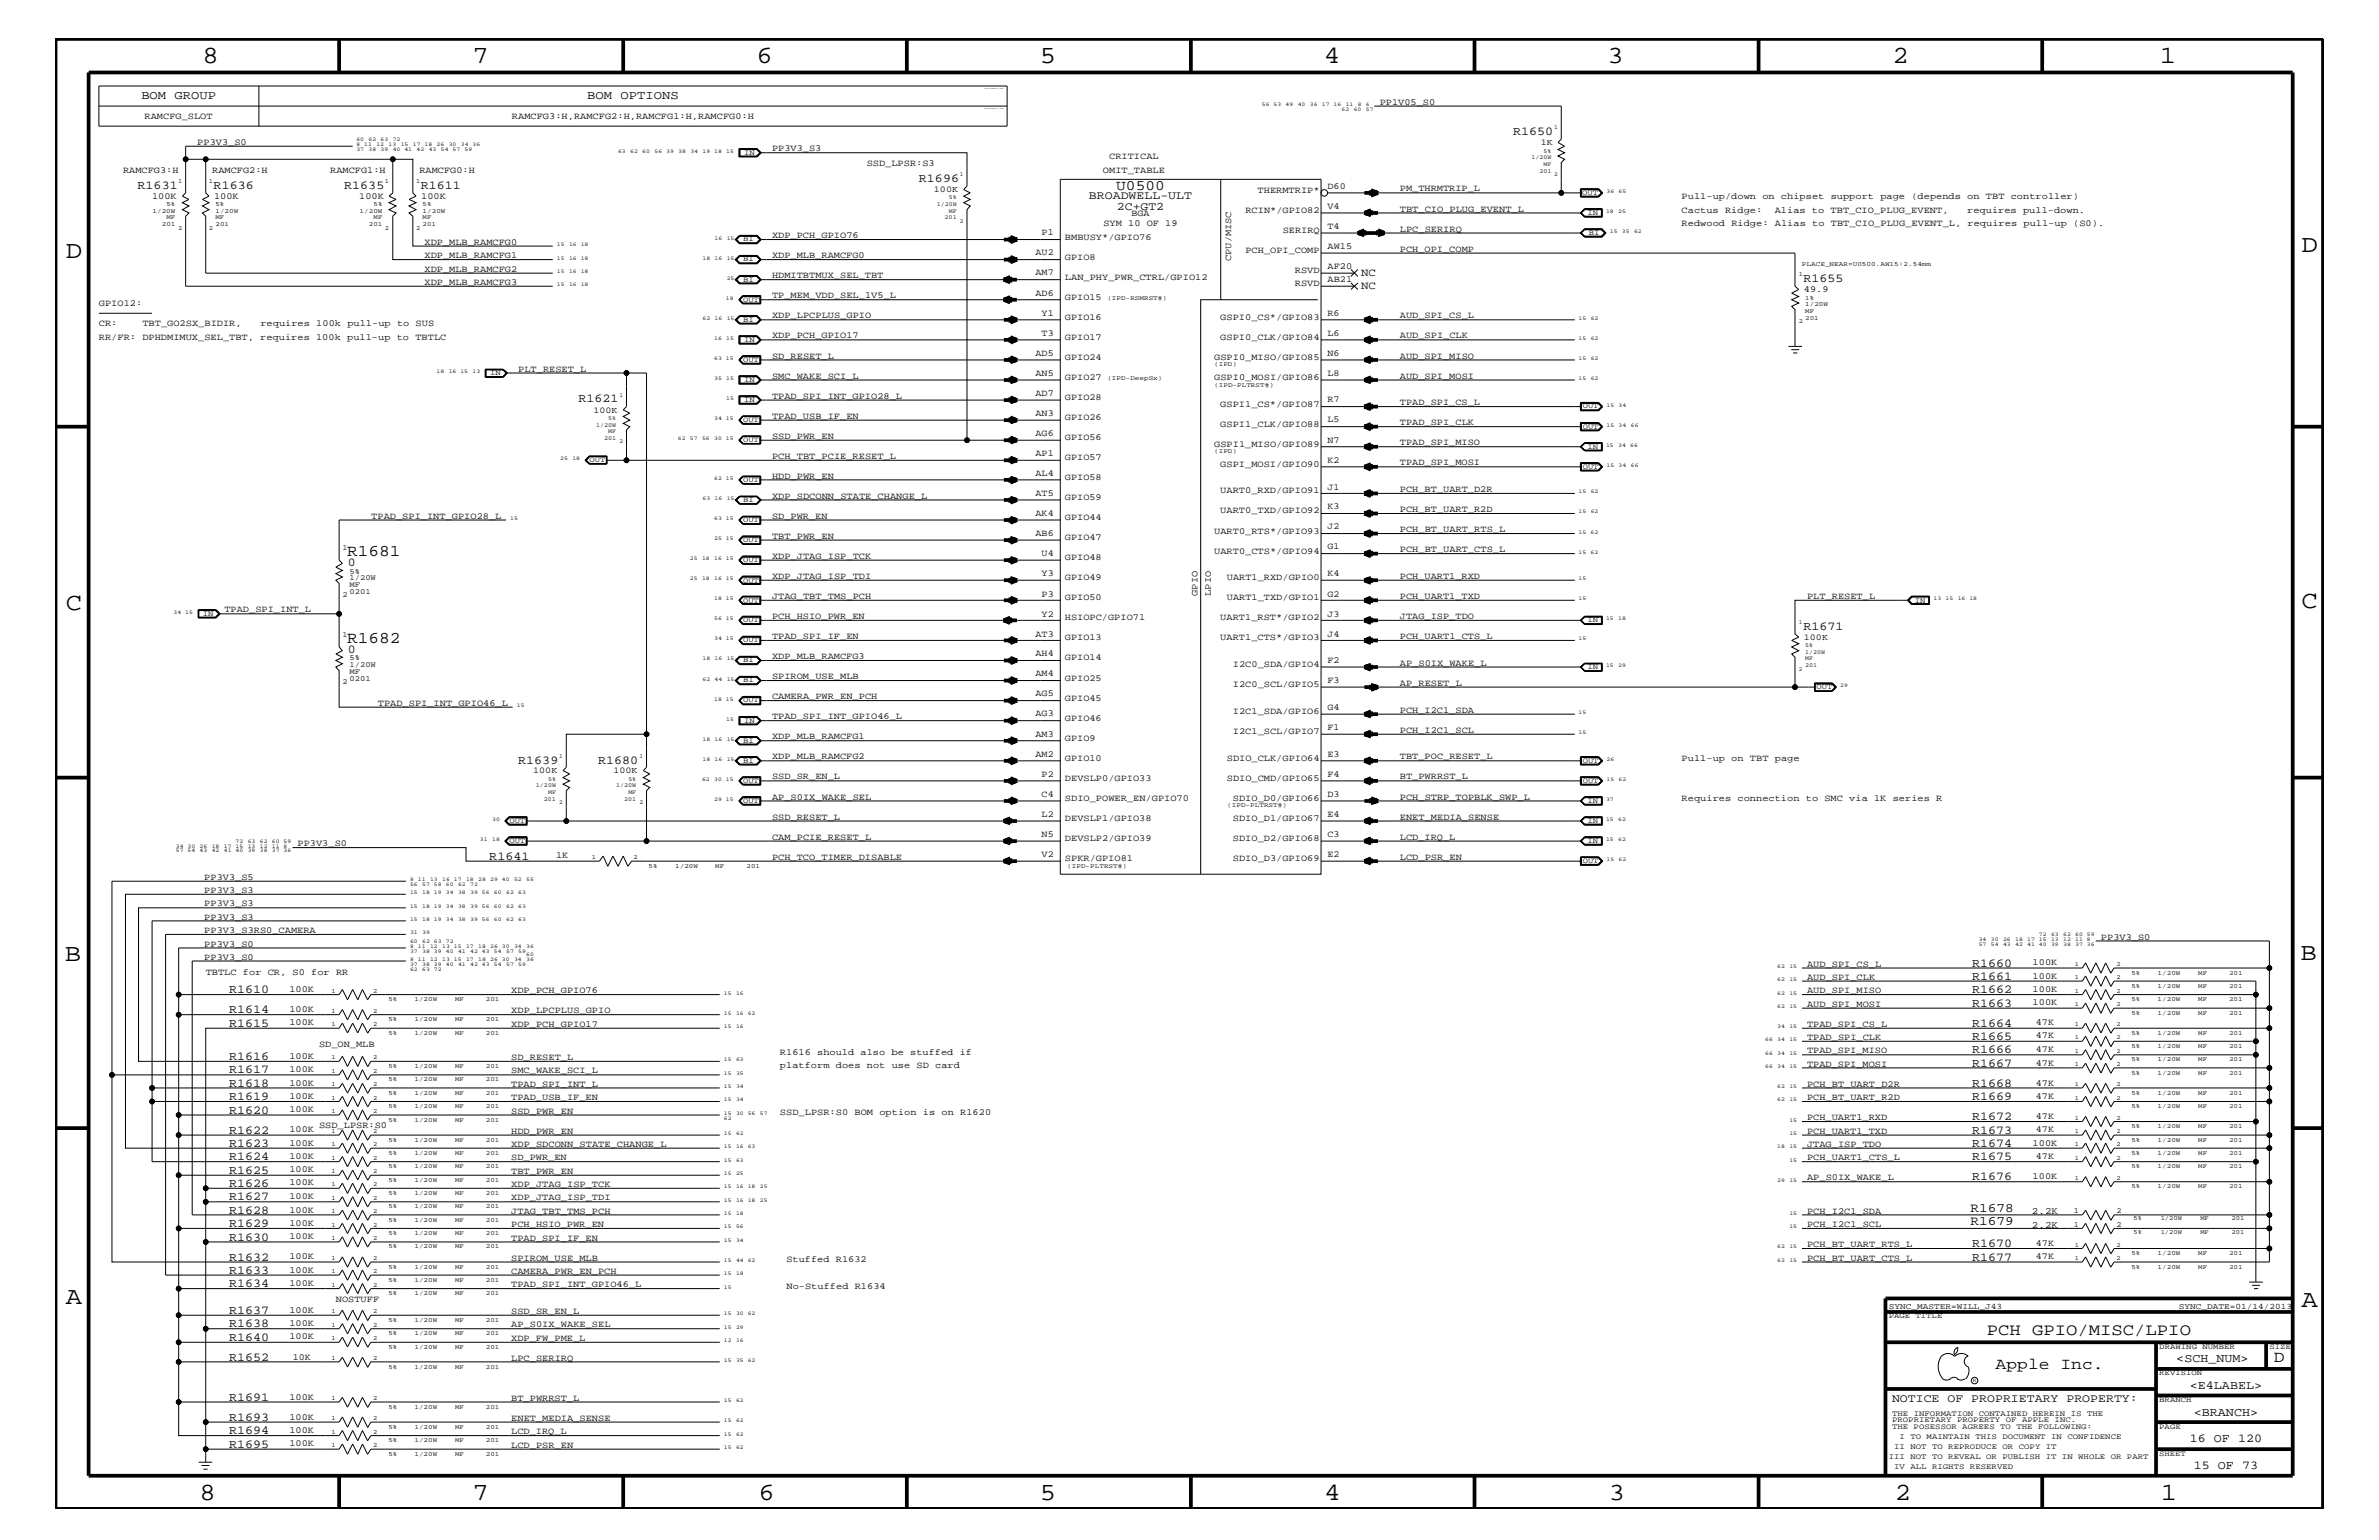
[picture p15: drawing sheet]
<svg xmlns="http://www.w3.org/2000/svg" width="432mm" height="279mm" viewBox="0 0 432 279" stroke-linecap="round" stroke-linejoin="round" font-family="sans-serif">
<defs><g id="words">
<g font-size="4.5">
<text x="36.7" y="11.5">8</text>
<text x="85.8" y="11.5">7</text>
<text x="137.3" y="11.5">6</text>
<text x="188.7" y="11.5">5</text>
<text x="240.3" y="11.5">4</text>
<text x="291.8" y="11.5">3</text>
<text x="343.5" y="11.5">2</text>
<text x="392" y="11.5">1</text>
<text x="11.9" y="46.8">D</text>
<text x="417.7" y="45.7">D</text>
<text x="11.9" y="110.6">C</text>
<text x="417.7" y="110.3">C</text>
<text x="11.8" y="174.3">B</text>
<text x="417.6" y="174.2">B</text>
<text x="11.9" y="236.7">A</text>
<text x="417.7" y="237.1">A</text>
<text x="36.2" y="272.1">8</text>
<text x="85.8" y="272.1">7</text>
<text x="137.7" y="272.1">6</text>
<text x="188.7" y="272.1">5</text>
<text x="240.4" y="272.1">4</text>
<text x="292" y="272.1">3</text>
<text x="343.9" y="272.1">2</text>
<text x="392.2" y="272.1">1</text>
</g>
<g font-size="3">
<text x="63" y="101">R1681</text>
<text x="63" y="116.7">R1682</text>
<text x="360.6" y="242.3">PCH GPIO/MISC/LPIO</text>
<text x="362.2" y="248.4">Apple Inc.</text>
<text x="412.7" y="247.1">D</text>
</g>
<text font-size="2.6" x="202.6" y="34.4">U0500</text>
<g font-size="2.4">
<text x="357.7" y="219.8">R1678</text>
<text x="357.7" y="222.3">R1679</text>
</g>
<g font-size="2.2">
<text x="25.7" y="18">BOM GROUP</text>
<text x="106.6" y="18">BOM OPTIONS</text>
<text x="274.7" y="24.6">R1650</text>
<text x="25" y="34.2">R1631</text>
<text x="38.8" y="34.2">R1636</text>
<text x="62.5" y="34.2">R1635</text>
<text x="76.4" y="34.2">R1611</text>
<text x="166.8" y="33">R1696</text>
<text x="327.3" y="51.3">R1655</text>
<text x="105" y="73">R1621</text>
<text x="63.2" y="102.7">0</text>
<text x="63.2" y="118.5">0</text>
<text x="327.3" y="114.2">R1671</text>
<text x="94.1" y="138.5">R1639</text>
<text x="108.5" y="138.5">R1680</text>
<text x="88.8" y="156">R1641</text>
<text x="358" y="175.4">R1660</text>
<text x="358" y="177.7">R1661</text>
<text x="41.6" y="180.2">R1610</text>
<text x="41.6" y="183.8">R1614</text>
<text x="358" y="180.2">R1662</text>
<text x="358" y="182.7">R1663</text>
<text x="41.6" y="186.3">R1615</text>
<text x="358" y="186.3">R1664</text>
<text x="358" y="188.7">R1665</text>
<text x="358" y="191.1">R1666</text>
<text x="41.6" y="192.3">R1616</text>
<text x="41.6" y="194.8">R1617</text>
<text x="41.6" y="197.2">R1618</text>
<text x="358" y="197.2">R1668</text>
<text x="358" y="193.6">R1667</text>
<text x="41.6" y="199.6">R1619</text>
<text x="41.6" y="202">R1620</text>
<text x="358" y="199.6">R1669</text>
<text x="358" y="203.2">R1672</text>
<text x="41.6" y="205.7">R1622</text>
<text x="41.6" y="208.1">R1623</text>
<text x="358" y="208.1">R1674</text>
<text x="358" y="205.7">R1673</text>
<text x="41.6" y="210.5">R1624</text>
<text x="41.6" y="213">R1625</text>
<text x="41.6" y="215.3">R1626</text>
<text x="358" y="214.2">R1676</text>
<text x="358" y="210.5">R1675</text>
<text x="41.6" y="217.8">R1627</text>
<text x="41.6" y="220.2">R1628</text>
<text x="41.6" y="222.6">R1629</text>
<text x="41.6" y="225.1">R1630</text>
<text x="358" y="226.3">R1670</text>
<text x="41.6" y="228.7">R1632</text>
<text x="41.6" y="231.1">R1633</text>
<text x="41.6" y="233.5">R1634</text>
<text x="358" y="228.7">R1677</text>
<text x="41.6" y="238.4">R1637</text>
<text x="41.6" y="243.3">R1640</text>
<text x="41.6" y="240.8">R1638</text>
<text x="41.6" y="246.9">R1652</text>
<text x="395" y="247.1">&lt;SCH_NUM&gt;</text>
<text x="397.5" y="252">&lt;E4LABEL&gt;</text>
<text x="41.6" y="254.2">R1691</text>
<text x="41.6" y="257.8">R1693</text>
<text x="398.2" y="256.8">&lt;BRANCH&gt;</text>
<text x="41.6" y="260.2">R1694</text>
<text x="41.6" y="262.7">R1695</text>
<text x="397.5" y="261.6">16 OF 120</text>
<text x="398.2" y="266.6">15 OF 73</text>
</g>
<g font-size="2.1">
<text x="197.7" y="36.2">BROADWELL-ULT</text>
<text x="202.7" y="38">2C+GT2</text>
<text x="343.4" y="254.4">NOTICE OF PROPRIETARY PROPERTY:</text>
</g>
<g font-size="2">
<text x="247.1" y="52.5">NC</text>
<text x="247.1" y="50.2">NC</text>
</g>
<g font-size="1.8">
<text x="368.8" y="220.3">2.2K</text>
<text x="368.8" y="222.8">2.2K</text>
</g>
<g font-size="1.7">
<text x="26.2" y="21.6">RAMCFG_SLOT</text>
<text x="92.9" y="21.6">RAMCFG3:H,RAMCFG2:H,RAMCFG1:H,RAMCFG0:H</text>
<text x="250.4" y="19">PP1V05_S0</text>
<text x="35.8" y="26.3">PP3V3_S0</text>
<text x="140.1" y="27.5">PP3V3_S3</text>
<text x="201.3" y="28.9">CRITICAL</text>
<text x="22.4" y="31.4">RAMCFG3:H</text>
<text x="38.5" y="31.4">RAMCFG2:H</text>
<text x="59.9" y="31.4">RAMCFG1:H</text>
<text x="76.1" y="31.4">RAMCFG0:H</text>
<text x="157.3" y="30.2">SSD_LPSR:S3</text>
<text x="200.2" y="31.4">OMIT_TABLE</text>
<text x="228.3" y="35">THERMTRIP*</text>
<text x="241" y="34.2">D60</text>
<text x="254.1" y="34.7">PM_THRMTRIP_L</text>
<text x="27.6" y="36.1">100K</text>
<text x="38.9" y="36.1">100K</text>
<text x="65.2" y="36.1">100K</text>
<text x="76.5" y="36.1">100K</text>
<text x="200.3" y="41">SYM 10 OF 19</text>
<text x="205.4" y="39.2">BGA</text>
<text x="226.1" y="38.6">RCIN*/GPIO82</text>
<text x="241" y="37.9">V4</text>
<text x="241" y="41.5">T4</text>
<text x="254.1" y="38.4">TBT_CIO_PLUG_EVENT_L</text>
<text x="305.2" y="41">Redwood Ridge: Alias to TBT_CIO_PLUG_EVENT_L, requires pull-up (S0).</text>
<text x="305.2" y="38.6">Cactus Ridge:</text>
<text x="305.2" y="36.2">Pull-up/down on chipset support page (depends on TBT controller)</text>
<text x="322.1" y="38.6">Alias to TBT_CIO_PLUG_EVENT,</text>
<text x="357.1" y="38.6">requires pull-down.</text>
<text x="77" y="46.8">XDP_MLB_RAMCFG1</text>
<text x="77" y="44.4">XDP_MLB_RAMCFG0</text>
<text x="140.1" y="46.8">XDP_MLB_RAMCFG0</text>
<text x="140.1" y="43.2">XDP_PCH_GPIO76</text>
<text x="188" y="46.3">AU2</text>
<text x="189.1" y="42.7">P1</text>
<text x="193.3" y="47.1">GPIO8</text>
<text x="193.3" y="43.5">BMBUSY*/GPIO76</text>
<text x="223.4" y="47.4" transform="rotate(-90 223.4 47.4)">CPU/MISC</text>
<text x="226.1" y="45.9">PCH_OPI_COMP</text>
<text x="232.8" y="42.3">SERIRQ</text>
<text x="241" y="45.2">AW15</text>
<text x="254.1" y="45.7">PCH_OPI_COMP</text>
<text x="254.1" y="42">LPC_SERIRQ</text>
<text x="77" y="49.3">XDP_MLB_RAMCFG2</text>
<text x="77" y="51.7">XDP_MLB_RAMCFG3</text>
<text x="140.1" y="50.5">HDMITBTMUX_SEL_TBT</text>
<text x="188" y="50">AM7</text>
<text x="188" y="53.6">AD6</text>
<text x="193.3" y="50.7">LAN_PHY_PWR_CTRL/GPIO12</text>
<text x="235" y="49.6">RSVD</text>
<text x="235" y="51.9">RSVD</text>
<text x="241" y="48.8">AF20</text>
<text x="241" y="51.3">AB21</text>
<text x="327.4" y="53">49.9</text>
<text x="17.9" y="59.2">CR:</text>
<text x="17.9" y="55.6">GPIO12:</text>
<text x="25.8" y="59.2">TBT_GO2SX_BIDIR,</text>
<text x="47.3" y="59.2">requires 100k pull-up to SUS</text>
<text x="140.1" y="57.8">XDP_LPCPLUS_GPIO</text>
<text x="140.1" y="54.1">TP_MEM_VDD_SEL_1V5_L</text>
<text x="189.1" y="57.3">Y1</text>
<text x="193.3" y="58">GPIO16</text>
<text x="193.3" y="54.4">GPIO15</text>
<text x="221.5" y="58">GSPI0_CS*/GPIO83</text>
<text x="241" y="57.3">R6</text>
<text x="254.1" y="57.8">AUD_SPI_CS_L</text>
<text x="17.9" y="61.7">RR/FR: DPHDMIMUX_SEL_TBT, requires 100k pull-up to TBTLC</text>
<text x="140.1" y="65.1">SD_RESET_L</text>
<text x="140.1" y="61.4">XDP_PCH_GPIO17</text>
<text x="188" y="64.5">AD5</text>
<text x="189.1" y="60.9">T3</text>
<text x="193.3" y="65.3">GPIO24</text>
<text x="193.3" y="61.7">GPIO17</text>
<text x="220.4" y="65.3">GSPI0_MISO/GPIO85</text>
<text x="221.5" y="61.7">GSPI0_CLK/GPIO84</text>
<text x="241" y="64.5">N6</text>
<text x="241" y="60.9">L6</text>
<text x="254.1" y="61.4">AUD_SPI_CLK</text>
<text x="254.1" y="65.1">AUD_SPI_MISO</text>
<text x="94.1" y="67.5">PLT_RESET_L</text>
<text x="140.1" y="68.7">SMC_WAKE_SCI_L</text>
<text x="188" y="71.8">AD7</text>
<text x="188" y="68.2">AN5</text>
<text x="193.3" y="68.9">GPIO27</text>
<text x="220.4" y="68.9">GSPI0_MOSI/GPIO86</text>
<text x="241" y="68.2">L8</text>
<text x="254.1" y="68.7">AUD_SPI_MOSI</text>
<text x="140.1" y="76">TPAD_USB_IF_EN</text>
<text x="140.1" y="72.3">TPAD_SPI_INT_GPIO28_L</text>
<text x="188" y="75.5">AN3</text>
<text x="193.3" y="76.2">GPIO26</text>
<text x="193.3" y="72.6">GPIO28</text>
<text x="221.5" y="73.8">GSPI1_CS*/GPIO87</text>
<text x="221.5" y="77.4">GSPI1_CLK/GPIO88</text>
<text x="241" y="73">R7</text>
<text x="241" y="76.7">L5</text>
<text x="254.1" y="73.5">TPAD_SPI_CS_L</text>
<text x="254.1" y="77.2">TPAD_SPI_CLK</text>
<text x="140.1" y="79.6">SSD_PWR_EN</text>
<text x="140.1" y="83.3">PCH_TBT_PCIE_RESET_L</text>
<text x="188" y="82.7">AP1</text>
<text x="188" y="79.1">AG6</text>
<text x="193.3" y="83.5">GPIO57</text>
<text x="193.3" y="79.9">GPIO56</text>
<text x="220.4" y="81.1">GSPI1_MISO/GPIO89</text>
<text x="241" y="83.9">K2</text>
<text x="241" y="80.3">N7</text>
<text x="254.1" y="80.8">TPAD_SPI_MISO</text>
<text x="140.1" y="86.9">HDD_PWR_EN</text>
<text x="188" y="86.4">AL4</text>
<text x="193.3" y="87.1">GPIO58</text>
<text x="221.5" y="84.7">GSPI_MOSI/GPIO90</text>
<text x="221.5" y="89.5">UART0_RXD/GPIO91</text>
<text x="241" y="88.8">J1</text>
<text x="254.1" y="89.3">PCH_BT_UART_D2R</text>
<text x="254.1" y="84.4">TPAD_SPI_MOSI</text>
<text x="67.4" y="94.2">TPAD_SPI_INT_GPIO28_L</text>
<text x="140.1" y="94.2">SD_PWR_EN</text>
<text x="140.1" y="90.5">XDP_SDCONN_STATE_CHANGE_L</text>
<text x="188" y="90">AT5</text>
<text x="188" y="93.7">AK4</text>
<text x="193.3" y="94.3">GPIO44</text>
<text x="193.3" y="90.7">GPIO59</text>
<text x="221.5" y="93.2">UART0_TXD/GPIO92</text>
<text x="241" y="92.4">K3</text>
<text x="254.1" y="92.9">PCH_BT_UART_R2D</text>
<text x="140.1" y="101.4">XDP_JTAG_ISP_TCK</text>
<text x="140.1" y="97.7">TBT_PWR_EN</text>
<text x="188" y="97.3">AB6</text>
<text x="189.1" y="101">U4</text>
<text x="193.3" y="101.6">GPIO48</text>
<text x="193.3" y="98">GPIO47</text>
<text x="220.4" y="96.8">UART0_RTS*/GPIO93</text>
<text x="220.4" y="100.4">UART0_CTS*/GPIO94</text>
<text x="241" y="96">J2</text>
<text x="241" y="99.7">G1</text>
<text x="254.1" y="96.5">PCH_BT_UART_RTS_L</text>
<text x="254.1" y="100.2">PCH_BT_UART_CTS_L</text>
<text x="140.1" y="105">XDP_JTAG_ISP_TDI</text>
<text x="189.1" y="104.6">Y3</text>
<text x="193.3" y="105.3">GPIO49</text>
<text x="222.7" y="105.3">UART1_RXD/GPIO0</text>
<text x="241" y="104.6">K4</text>
<text x="254.1" y="105">PCH_UART1_RXD</text>
<text x="40.7" y="111.1">TPAD_SPI_INT_L</text>
<text x="140.1" y="112.3">PCH_HSIO_PWR_EN</text>
<text x="140.1" y="108.7">JTAG_TBT_TMS_PCH</text>
<text x="189.1" y="111.9">Y2</text>
<text x="189.1" y="108.2">P3</text>
<text x="193.3" y="112.6">HSIOPC/GPIO71</text>
<text x="193.3" y="108.9">GPIO50</text>
<text x="217.3" y="108.1" transform="rotate(-90 217.3 108.1)">GPIO</text>
<text x="219.8" y="108.1" transform="rotate(-90 219.8 108.1)">LPIO</text>
<text x="221.5" y="112.6">UART1_RST*/GPIO2</text>
<text x="222.7" y="108.9">UART1_TXD/GPIO1</text>
<text x="241" y="108.2">G2</text>
<text x="241" y="111.9">J3</text>
<text x="254.1" y="108.7">PCH_UART1_TXD</text>
<text x="254.1" y="112.3">JTAG_ISP_TDO</text>
<text x="328" y="108.7">PLT_RESET_L</text>
<text x="140.1" y="119.6">XDP_MLB_RAMCFG3</text>
<text x="140.1" y="115.9">TPAD_SPI_IF_EN</text>
<text x="188" y="119.1">AH4</text>
<text x="188" y="115.5">AT3</text>
<text x="193.3" y="119.8">GPIO14</text>
<text x="193.3" y="116.2">GPIO13</text>
<text x="221.5" y="116.2">UART1_CTS*/GPIO3</text>
<text x="241" y="115.5">J4</text>
<text x="254.1" y="115.9">PCH_UART1_CTS_L</text>
<text x="140.1" y="123.2">SPIROM_USE_MLB</text>
<text x="188" y="122.7">AM4</text>
<text x="193.3" y="123.5">GPIO25</text>
<text x="223.8" y="121">I2C0_SDA/GPIO4</text>
<text x="223.8" y="124.7">I2C0_SCL/GPIO5</text>
<text x="241" y="120.3">F2</text>
<text x="241" y="124">F3</text>
<text x="254.1" y="124.4">AP_RESET_L</text>
<text x="254.1" y="120.8">AP_S0IX_WAKE_L</text>
<text x="68.6" y="128">TPAD_SPI_INT_GPIO46_L</text>
<text x="140.1" y="126.9">CAMERA_PWR_EN_PCH</text>
<text x="140.1" y="130.5">TPAD_SPI_INT_GPIO46_L</text>
<text x="188" y="130">AG3</text>
<text x="188" y="126.4">AG5</text>
<text x="193.3" y="130.8">GPIO46</text>
<text x="193.3" y="127.1">GPIO45</text>
<text x="223.8" y="129.6">I2C1_SDA/GPIO6</text>
<text x="241" y="128.8">G4</text>
<text x="254.1" y="129.3">PCH_I2C1_SDA</text>
<text x="140.1" y="137.8">XDP_MLB_RAMCFG2</text>
<text x="140.1" y="134.1">XDP_MLB_RAMCFG1</text>
<text x="188" y="133.6">AM3</text>
<text x="188" y="137.3">AM2</text>
<text x="193.3" y="134.4">GPIO9</text>
<text x="223.8" y="133.2">I2C1_SCL/GPIO7</text>
<text x="241" y="132.4">F1</text>
<text x="241" y="137.3">E3</text>
<text x="254.1" y="133">PCH_I2C1_SCL</text>
<text x="254.1" y="137.8">TBT_POC_RESET_L</text>
<text x="140.1" y="141.4">SSD_SR_EN_L</text>
<text x="189.1" y="140.9">P2</text>
<text x="193.3" y="138">GPIO10</text>
<text x="193.3" y="141.7">DEVSLP0/GPIO33</text>
<text x="222.7" y="138">SDIO_CLK/GPIO64</text>
<text x="222.7" y="141.7">SDIO_CMD/GPIO65</text>
<text x="241" y="140.9">F4</text>
<text x="254.1" y="141.4">BT_PWRRST_L</text>
<text x="305.2" y="138">Pull-up on TBT page</text>
<text x="140.1" y="148.7">SSD_RESET_L</text>
<text x="140.1" y="145.1">AP_S0IX_WAKE_SEL</text>
<text x="189.1" y="144.6">C4</text>
<text x="189.1" y="148.2">L2</text>
<text x="193.3" y="145.3">SDIO_POWER_EN/GPIO70</text>
<text x="193.3" y="149">DEVSLP1/GPIO38</text>
<text x="223.8" y="149">SDIO_D1/GPIO67</text>
<text x="223.8" y="145.3">SDIO_D0/GPIO66</text>
<text x="241" y="148.2">E4</text>
<text x="241" y="144.6">D3</text>
<text x="254.1" y="148.7">ENET_MEDIA_SENSE</text>
<text x="254.1" y="145.1">PCH_STRP_TOPBLK_SWP_L</text>
<text x="305.2" y="145.3">Requires connection to SMC via 1K series R</text>
<text x="54" y="153.5">PP3V3_S0</text>
<text x="100.9" y="155.7">1K</text>
<text x="140.1" y="152.3">CAM_PCIE_RESET_L</text>
<text x="140.1" y="156">PCH_TCO_TIMER_DISABLE</text>
<text x="189.1" y="155.5">V2</text>
<text x="189.1" y="151.8">N5</text>
<text x="193.3" y="152.6">DEVSLP2/GPIO39</text>
<text x="223.8" y="152.6">SDIO_D2/GPIO68</text>
<text x="241" y="155.5">E2</text>
<text x="241" y="151.8">C3</text>
<text x="254.1" y="156">LCD_PSR_EN</text>
<text x="254.1" y="152.3">LCD_IRQ_L</text>
<text x="37.1" y="159.6">PP3V3_S5</text>
<text x="37.1" y="162">PP3V3_S3</text>
<text x="193.3" y="156.2">SPKR/GPIO81</text>
<text x="223.8" y="156.2">SDIO_D3/GPIO69</text>
<text x="37.1" y="164.5">PP3V3_S3</text>
<text x="37.1" y="166.9">PP3V3_S3</text>
<text x="37.1" y="171.7">PP3V3_S0</text>
<text x="37.1" y="169.3">PP3V3_S3RS0_CAMERA</text>
<text x="381.3" y="170.5">PP3V3_S0</text>
<text x="37.1" y="174.2">PP3V3_S0</text>
<text x="37.3" y="176.8">TBTLC for CR, S0 for RR</text>
<text x="52.5" y="179.9">100K</text>
<text x="328" y="177.7">AUD_SPI_CLK</text>
<text x="328" y="175.4">AUD_SPI_CS_L</text>
<text x="368.9" y="175.1">100K</text>
<text x="368.9" y="177.6">100K</text>
<text x="368.9" y="179.9">100K</text>
<text x="52.5" y="183.6">100K</text>
<text x="92.8" y="183.8">XDP_LPCPLUS_GPIO</text>
<text x="92.8" y="180.2">XDP_PCH_GPIO76</text>
<text x="328" y="182.7">AUD_SPI_MOSI</text>
<text x="328" y="180.2">AUD_SPI_MISO</text>
<text x="368.9" y="182.4">100K</text>
<text x="52.5" y="186">100K</text>
<text x="57.9" y="189.9">SD_ON_MLB</text>
<text x="92.8" y="186.3">XDP_PCH_GPIO17</text>
<text x="141.6" y="191.4">R1616 should also be stuffed if</text>
<text x="328" y="191.1">TPAD_SPI_MISO</text>
<text x="328" y="188.7">TPAD_SPI_CLK</text>
<text x="328" y="186.3">TPAD_SPI_CS_L</text>
<text x="369.5" y="186">47K</text>
<text x="369.5" y="188.4">47K</text>
<text x="369.5" y="190.9">47K</text>
<text x="52.5" y="192.1">100K</text>
<text x="52.5" y="194.5">100K</text>
<text x="52.5" y="197">100K</text>
<text x="92.8" y="194.8">SMC_WAKE_SCI_L</text>
<text x="92.8" y="192.3">SD_RESET_L</text>
<text x="92.8" y="197.2">TPAD_SPI_INT_L</text>
<text x="141.6" y="193.7">platform does not use SD card</text>
<text x="328" y="193.6">TPAD_SPI_MOSI</text>
<text x="328" y="197.2">PCH_BT_UART_D2R</text>
<text x="369.5" y="197">47K</text>
<text x="369.5" y="193.3">47K</text>
<text x="52.5" y="199.3">100K</text>
<text x="52.5" y="201.8">100K</text>
<text x="92.8" y="202">SSD_PWR_EN</text>
<text x="92.8" y="199.6">TPAD_USB_IF_EN</text>
<text x="141.6" y="202.3">SSD_LPSR:S0 BOM option is on R1620</text>
<text x="328" y="199.6">PCH_BT_UART_R2D</text>
<text x="328" y="203.2">PCH_UART1_RXD</text>
<text x="369.5" y="199.3">47K</text>
<text x="369.5" y="203">47K</text>
<text x="52.5" y="205.4">100K</text>
<text x="52.5" y="207.9">100K</text>
<text x="57.9" y="204.7">SSD_LPSR:S0</text>
<text x="92.8" y="205.7">HDD_PWR_EN</text>
<text x="92.8" y="208.1">XDP_SDCONN_STATE_CHANGE_L</text>
<text x="328" y="208.1">JTAG_ISP_TDO</text>
<text x="328" y="205.7">PCH_UART1_TXD</text>
<text x="368.9" y="207.9">100K</text>
<text x="369.5" y="205.4">47K</text>
<text x="52.5" y="210.3">100K</text>
<text x="52.5" y="212.7">100K</text>
<text x="52.5" y="215.1">100K</text>
<text x="92.8" y="210.5">SD_PWR_EN</text>
<text x="92.8" y="213">TBT_PWR_EN</text>
<text x="92.8" y="215.3">XDP_JTAG_ISP_TCK</text>
<text x="328" y="214.2">AP_S0IX_WAKE_L</text>
<text x="328" y="210.5">PCH_UART1_CTS_L</text>
<text x="368.9" y="213.9">100K</text>
<text x="369.5" y="210.3">47K</text>
<text x="52.5" y="217.5">100K</text>
<text x="52.5" y="220">100K</text>
<text x="92.8" y="220.2">JTAG_TBT_TMS_PCH</text>
<text x="92.8" y="217.8">XDP_JTAG_ISP_TDI</text>
<text x="328" y="220.2">PCH_I2C1_SDA</text>
<text x="52.5" y="222.4">100K</text>
<text x="52.5" y="224.8">100K</text>
<text x="92.8" y="225.1">TPAD_SPI_IF_EN</text>
<text x="92.8" y="222.6">PCH_HSIO_PWR_EN</text>
<text x="328" y="222.6">PCH_I2C1_SCL</text>
<text x="328" y="226.3">PCH_BT_UART_RTS_L</text>
<text x="369.5" y="226">47K</text>
<text x="52.5" y="228.5">100K</text>
<text x="52.5" y="230.9">100K</text>
<text x="52.5" y="233.3">100K</text>
<text x="92.8" y="231.1">CAMERA_PWR_EN_PCH</text>
<text x="92.8" y="228.7">SPIROM_USE_MLB</text>
<text x="92.8" y="233.5">TPAD_SPI_INT_GPIO46_L</text>
<text x="142.7" y="233.8">No-Stuffed R1634</text>
<text x="142.7" y="229">Stuffed R1632</text>
<text x="328" y="228.7">PCH_BT_UART_CTS_L</text>
<text x="369.5" y="228.5">47K</text>
<text x="52.5" y="238.2">100K</text>
<text x="61" y="236.2">NOSTUFF</text>
<text x="92.8" y="238.4">SSD_SR_EN_L</text>
<text x="52.5" y="243">100K</text>
<text x="52.5" y="240.6">100K</text>
<text x="92.8" y="240.8">AP_S0IX_WAKE_SEL</text>
<text x="92.8" y="243.3">XDP_FW_PME_L</text>
<text x="53.1" y="246.7">10K</text>
<text x="92.8" y="246.9">LPC_SERIRQ</text>
<text x="52.5" y="253.9">100K</text>
<text x="52.5" y="257.6">100K</text>
<text x="92.8" y="257.8">ENET_MEDIA_SENSE</text>
<text x="92.8" y="254.2">BT_PWRRST_L</text>
<text x="52.5" y="260">100K</text>
<text x="52.5" y="262.4">100K</text>
<text x="92.8" y="262.7">LCD_PSR_EN</text>
<text x="92.8" y="260.2">LCD_IRQ_L</text>
</g>
<g font-size="1.6">
<text x="279.7" y="26.4">1K</text>
<text x="169.5" y="34.8">100K</text>
<text x="107.7" y="74.9">100K</text>
<text x="327.4" y="116.1">100K</text>
<text x="96.8" y="140.3">100K</text>
<text x="111.3" y="140.3">100K</text>
</g>
<g font-size="1.5">
<text x="342.8" y="237.4">SYNC_MASTER=WILL_J43</text>
<text x="395.5" y="237.4">SYNC_DATE=01/14/2013</text>
</g>
<g font-size="1.4">
<text x="135" y="28.1">IN</text>
<text x="287.2" y="35.3">OUT</text>
<text x="288.1" y="39">IN</text>
<text x="134.9" y="43.8">BI</text>
<text x="134.9" y="47.4">BI</text>
<text x="288.4" y="42.6">BI</text>
<text x="134.9" y="51.1">BI</text>
<text x="134.9" y="58.4">BI</text>
<text x="134.9" y="54.7">OUT</text>
<text x="134.9" y="65.6">OUT</text>
<text x="135" y="62">IN</text>
<text x="89" y="68.1">IN</text>
<text x="135" y="69.3">IN</text>
<text x="134.9" y="76.6">OUT</text>
<text x="135" y="72.9">IN</text>
<text x="287.3" y="74.1">OUT</text>
<text x="287.3" y="77.8">OUT</text>
<text x="107" y="83.8">OUT</text>
<text x="134.9" y="80.2">OUT</text>
<text x="288.1" y="81.4">IN</text>
<text x="134.9" y="87.5">OUT</text>
<text x="287.3" y="85">OUT</text>
<text x="134.9" y="94.8">OUT</text>
<text x="134.9" y="91.1">BI</text>
<text x="62.1" y="99.9">1</text>
<text x="134.9" y="98.4">OUT</text>
<text x="63.4" y="104.1">5%</text>
<text x="63.4" y="105.3">1/20W</text>
<text x="63.4" y="106.5">MF</text>
<text x="63.4" y="107.7">0201</text>
<text x="134.9" y="102.1">OUT</text>
<text x="134.9" y="105.7">OUT</text>
<text x="36.8" y="111.7">IN</text>
<text x="62.1" y="108.3">2</text>
<text x="134.9" y="109.3">OUT</text>
<text x="134.9" y="112.9">OUT</text>
<text x="288.1" y="112.9">IN</text>
<text x="347.6" y="109.3">IN</text>
<text x="62.1" y="115.6">1</text>
<text x="63.4" y="119.8">5%</text>
<text x="134.9" y="116.5">OUT</text>
<text x="62.1" y="124.1">2</text>
<text x="63.4" y="123.5">0201</text>
<text x="63.4" y="122.3">MF</text>
<text x="63.4" y="121">1/20W</text>
<text x="134.9" y="123.8">BI</text>
<text x="134.9" y="120.2">BI</text>
<text x="288.1" y="121.4">IN</text>
<text x="329.7" y="125.1">OUT</text>
<text x="134.9" y="127.5">OUT</text>
<text x="135" y="131.1">IN</text>
<text x="134.9" y="134.7">BI</text>
<text x="134.9" y="142">OUT</text>
<text x="134.9" y="138.4">BI</text>
<text x="287.3" y="138.4">OUT</text>
<text x="287.3" y="142">OUT</text>
<text x="92.5" y="149.3">OUT</text>
<text x="134.9" y="145.7">OUT</text>
<text x="288.1" y="149.3">IN</text>
<text x="288.1" y="145.7">IN</text>
<text x="92.5" y="152.9">OUT</text>
<text x="288.1" y="152.9">IN</text>
<text x="287.3" y="156.6">OUT</text>
<text x="376.4" y="220.1">1</text>
<text x="384.1" y="220.1">2</text>
<text x="376.4" y="222.5">1</text>
<text x="384.1" y="222.5">2</text>
<text x="342.8" y="239.2">PAGE TITLE</text>
<text x="391.9" y="244.7">DRAWING NUMBER</text>
<text x="411.9" y="244.7">SIZE</text>
<text x="391.9" y="249.5">REVISION</text>
<text x="343.4" y="256.8">THE INFORMATION CONTAINED HEREIN IS THE</text>
<text x="391.9" y="254.4">BRANCH</text>
<text x="343.4" y="258">PROPRIETARY PROPERTY OF APPLE INC.</text>
<text x="343.4" y="259.3">THE POSESSOR AGREES TO THE FOLLOWING:</text>
<text x="343.8" y="262.9">II NOT TO REPRODUCE OR COPY IT</text>
<text x="344.8" y="261.1">I TO MAINTAIN THIS DOCUMENT IN CONFIDENCE</text>
<text x="391.9" y="259.3">PAGE</text>
<text x="342.8" y="264.7">III NOT TO REVEAL OR PUBLISH IT IN WHOLE OR PART</text>
<text x="343.8" y="266.6">IV ALL RIGHTS RESERVED</text>
<text x="391.9" y="264.1">SHEET</text>
</g>
<g font-size="1.2">
<text x="32.3" y="33.1">1</text>
<text x="37.9" y="33.1">1</text>
<text x="69.9" y="33.1">1</text>
<text x="75.5" y="33.1">1</text>
<text x="27.7" y="38.6">1/20W</text>
<text x="29.4" y="41">201</text>
<text x="30.2" y="39.8">MF</text>
<text x="30.2" y="37.4">5%</text>
<text x="32.3" y="41.7">2</text>
<text x="37.9" y="41.7">2</text>
<text x="39.1" y="39.8">MF</text>
<text x="39.1" y="41">201</text>
<text x="39.1" y="37.4">5%</text>
<text x="39.1" y="38.6">1/20W</text>
<text x="65.3" y="38.6">1/20W</text>
<text x="67" y="41">201</text>
<text x="67.8" y="37.4">5%</text>
<text x="67.8" y="39.8">MF</text>
<text x="69.9" y="41.7">2</text>
<text x="75.5" y="41.7">2</text>
<text x="76.7" y="38.6">1/20W</text>
<text x="76.7" y="39.8">MF</text>
<text x="76.7" y="41">201</text>
<text x="76.7" y="37.4">5%</text>
<text x="326.5" y="50.2">1</text>
<text x="327.1" y="48.3">PLACE_NEAR=U0500.AW15:2.54mm</text>
<text x="201" y="54.4">(IPD-RSMRST#)</text>
<text x="326.5" y="58.6">2</text>
<text x="327.7" y="56.8">MF</text>
<text x="327.7" y="55.6">1/20W</text>
<text x="327.7" y="54.4">1%</text>
<text x="327.7" y="58">201</text>
<text x="201" y="68.9">(IPD-DeepSx)</text>
<text x="220.4" y="66.5">(IPD)</text>
<text x="220.4" y="70.1">(IPD-PLTRST#)</text>
<text x="220.4" y="82.2">(IPD)</text>
<text x="222.8" y="146.5">(IPD-PLTRST#)</text>
<text x="107.4" y="155.8">1</text>
<text x="115" y="155.8">2</text>
<text x="117.7" y="157.4">5%</text>
<text x="122.6" y="157.4">1/20W</text>
<text x="129.8" y="157.4">MF</text>
<text x="135.5" y="157.4">201</text>
<text x="193.7" y="157.4">(IPD-PLTRST#)</text>
<text x="376.6" y="175.2">1</text>
<text x="376.6" y="177.7">1</text>
<text x="384.1" y="175.2">2</text>
<text x="384.1" y="177.7">2</text>
<text x="386.9" y="176.8">5%</text>
<text x="386.9" y="179.3">5%</text>
<text x="391.6" y="176.8">1/20W</text>
<text x="391.6" y="179.3">1/20W</text>
<text x="399" y="176.8">MF</text>
<text x="399" y="179.3">MF</text>
<text x="404.6" y="176.8">201</text>
<text x="404.6" y="179.3">201</text>
<text x="60.2" y="180.1">1</text>
<text x="60.2" y="183.8">1</text>
<text x="67.7" y="180.1">2</text>
<text x="67.7" y="183.8">2</text>
<text x="70.5" y="181.6">5%</text>
<text x="70.5" y="185.3">5%</text>
<text x="75.2" y="181.6">1/20W</text>
<text x="75.2" y="185.3">1/20W</text>
<text x="82.6" y="181.6">MF</text>
<text x="82.6" y="185.3">MF</text>
<text x="88.2" y="181.6">201</text>
<text x="88.2" y="185.3">201</text>
<text x="376.6" y="180.1">1</text>
<text x="376.6" y="182.5">1</text>
<text x="384.1" y="180.1">2</text>
<text x="384.1" y="182.5">2</text>
<text x="386.9" y="181.6">5%</text>
<text x="386.9" y="184.1">5%</text>
<text x="391.6" y="181.6">1/20W</text>
<text x="391.6" y="184.1">1/20W</text>
<text x="399" y="181.6">MF</text>
<text x="399" y="184.1">MF</text>
<text x="404.6" y="181.6">201</text>
<text x="404.6" y="184.1">201</text>
<text x="60.2" y="186.1">1</text>
<text x="67.7" y="186.1">2</text>
<text x="70.5" y="187.7">5%</text>
<text x="75.2" y="187.7">1/20W</text>
<text x="82.6" y="187.7">MF</text>
<text x="88.2" y="187.7">201</text>
<text x="376.6" y="186.1">1</text>
<text x="376.6" y="188.6">1</text>
<text x="376.6" y="191">1</text>
<text x="384.1" y="186.1">2</text>
<text x="384.1" y="188.6">2</text>
<text x="384.1" y="191">2</text>
<text x="386.9" y="187.7">5%</text>
<text x="386.9" y="190.2">5%</text>
<text x="391.6" y="187.7">1/20W</text>
<text x="391.6" y="190.2">1/20W</text>
<text x="399" y="187.7">MF</text>
<text x="399" y="190.2">MF</text>
<text x="404.6" y="187.7">201</text>
<text x="404.6" y="190.2">201</text>
<text x="60.2" y="192.2">1</text>
<text x="60.2" y="194.7">1</text>
<text x="60.2" y="197">1</text>
<text x="67.7" y="192.2">2</text>
<text x="67.7" y="194.7">2</text>
<text x="67.7" y="197">2</text>
<text x="70.5" y="193.7">5%</text>
<text x="70.5" y="196.2">5%</text>
<text x="75.2" y="193.7">1/20W</text>
<text x="75.2" y="196.2">1/20W</text>
<text x="82.6" y="193.7">MF</text>
<text x="82.6" y="196.2">MF</text>
<text x="88.2" y="193.7">201</text>
<text x="88.2" y="196.2">201</text>
<text x="376.6" y="197">1</text>
<text x="376.6" y="193.4">1</text>
<text x="384.1" y="197">2</text>
<text x="384.1" y="193.4">2</text>
<text x="386.9" y="192.6">5%</text>
<text x="386.9" y="195">5%</text>
<text x="391.6" y="192.6">1/20W</text>
<text x="391.6" y="195">1/20W</text>
<text x="399" y="192.6">MF</text>
<text x="399" y="195">MF</text>
<text x="404.6" y="192.6">201</text>
<text x="404.6" y="195">201</text>
<text x="60.2" y="199.5">1</text>
<text x="60.2" y="201.9">1</text>
<text x="67.7" y="199.5">2</text>
<text x="67.7" y="201.9">2</text>
<text x="70.5" y="201">5%</text>
<text x="70.5" y="198.7">5%</text>
<text x="70.5" y="203.5">5%</text>
<text x="75.2" y="198.7">1/20W</text>
<text x="75.2" y="201">1/20W</text>
<text x="75.2" y="203.5">1/20W</text>
<text x="82.6" y="198.7">MF</text>
<text x="82.6" y="201">MF</text>
<text x="82.6" y="203.5">MF</text>
<text x="88.2" y="198.7">201</text>
<text x="88.2" y="201">201</text>
<text x="88.2" y="203.5">201</text>
<text x="376.6" y="199.5">1</text>
<text x="376.6" y="203.1">1</text>
<text x="384.1" y="199.5">2</text>
<text x="384.1" y="203.1">2</text>
<text x="386.9" y="198.7">5%</text>
<text x="386.9" y="201">5%</text>
<text x="391.6" y="198.7">1/20W</text>
<text x="391.6" y="201">1/20W</text>
<text x="399" y="198.7">MF</text>
<text x="399" y="201">MF</text>
<text x="404.6" y="198.7">201</text>
<text x="404.6" y="201">201</text>
<text x="60.2" y="205.5">1</text>
<text x="60.2" y="208">1</text>
<text x="67.7" y="205.5">2</text>
<text x="67.7" y="208">2</text>
<text x="70.5" y="207.1">5%</text>
<text x="70.5" y="209.6">5%</text>
<text x="75.2" y="207.1">1/20W</text>
<text x="75.2" y="209.6">1/20W</text>
<text x="82.6" y="207.1">MF</text>
<text x="82.6" y="209.6">MF</text>
<text x="88.2" y="207.1">201</text>
<text x="88.2" y="209.6">201</text>
<text x="376.6" y="208">1</text>
<text x="376.6" y="205.5">1</text>
<text x="384.1" y="208">2</text>
<text x="384.1" y="205.5">2</text>
<text x="386.9" y="209.6">5%</text>
<text x="386.9" y="204.7">5%</text>
<text x="386.9" y="207.1">5%</text>
<text x="391.6" y="209.6">1/20W</text>
<text x="391.6" y="204.7">1/20W</text>
<text x="391.6" y="207.1">1/20W</text>
<text x="399" y="209.6">MF</text>
<text x="399" y="204.7">MF</text>
<text x="399" y="207.1">MF</text>
<text x="404.6" y="209.6">201</text>
<text x="404.6" y="204.7">201</text>
<text x="404.6" y="207.1">201</text>
<text x="60.2" y="210.4">1</text>
<text x="60.2" y="212.8">1</text>
<text x="60.2" y="215.3">1</text>
<text x="67.7" y="210.4">2</text>
<text x="67.7" y="212.8">2</text>
<text x="67.7" y="215.3">2</text>
<text x="70.5" y="214.4">5%</text>
<text x="70.5" y="211.9">5%</text>
<text x="75.2" y="211.9">1/20W</text>
<text x="75.2" y="214.4">1/20W</text>
<text x="82.6" y="211.9">MF</text>
<text x="82.6" y="214.4">MF</text>
<text x="88.2" y="211.9">201</text>
<text x="88.2" y="214.4">201</text>
<text x="376.6" y="214.1">1</text>
<text x="376.6" y="210.4">1</text>
<text x="384.1" y="214.1">2</text>
<text x="384.1" y="210.4">2</text>
<text x="386.9" y="215.6">5%</text>
<text x="386.9" y="211.9">5%</text>
<text x="391.6" y="215.6">1/20W</text>
<text x="391.6" y="211.9">1/20W</text>
<text x="399" y="215.6">MF</text>
<text x="399" y="211.9">MF</text>
<text x="404.6" y="215.6">201</text>
<text x="404.6" y="211.9">201</text>
<text x="60.2" y="217.7">1</text>
<text x="60.2" y="220.1">1</text>
<text x="67.7" y="217.7">2</text>
<text x="67.7" y="220.1">2</text>
<text x="70.5" y="221.7">5%</text>
<text x="70.5" y="216.9">5%</text>
<text x="70.5" y="219.2">5%</text>
<text x="75.2" y="216.9">1/20W</text>
<text x="75.2" y="219.2">1/20W</text>
<text x="75.2" y="221.7">1/20W</text>
<text x="82.6" y="216.9">MF</text>
<text x="82.6" y="219.2">MF</text>
<text x="82.6" y="221.7">MF</text>
<text x="88.2" y="216.9">201</text>
<text x="88.2" y="219.2">201</text>
<text x="88.2" y="221.7">201</text>
<text x="387.3" y="221.4">5%</text>
<text x="392.2" y="221.4">1/20W</text>
<text x="399.4" y="221.4">MF</text>
<text x="405" y="221.4">201</text>
<text x="60.2" y="222.5">1</text>
<text x="60.2" y="224.9">1</text>
<text x="67.7" y="222.5">2</text>
<text x="67.7" y="224.9">2</text>
<text x="70.5" y="224.1">5%</text>
<text x="70.5" y="226.5">5%</text>
<text x="75.2" y="224.1">1/20W</text>
<text x="75.2" y="226.5">1/20W</text>
<text x="82.6" y="224.1">MF</text>
<text x="82.6" y="226.5">MF</text>
<text x="88.2" y="224.1">201</text>
<text x="88.2" y="226.5">201</text>
<text x="376.6" y="226.2">1</text>
<text x="384.1" y="226.2">2</text>
<text x="386.9" y="227.7">5%</text>
<text x="387.3" y="223.9">5%</text>
<text x="391.6" y="227.7">1/20W</text>
<text x="392.2" y="223.9">1/20W</text>
<text x="399" y="227.7">MF</text>
<text x="399.4" y="223.9">MF</text>
<text x="404.6" y="227.7">201</text>
<text x="405" y="223.9">201</text>
<text x="60.2" y="228.5">1</text>
<text x="60.2" y="231">1</text>
<text x="60.2" y="233.5">1</text>
<text x="67.7" y="228.5">2</text>
<text x="67.7" y="231">2</text>
<text x="67.7" y="233.5">2</text>
<text x="70.5" y="230.2">5%</text>
<text x="70.5" y="232.6">5%</text>
<text x="75.2" y="230.2">1/20W</text>
<text x="75.2" y="232.6">1/20W</text>
<text x="82.6" y="230.2">MF</text>
<text x="82.6" y="232.6">MF</text>
<text x="88.2" y="230.2">201</text>
<text x="88.2" y="232.6">201</text>
<text x="376.6" y="228.5">1</text>
<text x="384.1" y="228.5">2</text>
<text x="386.9" y="230.2">5%</text>
<text x="391.6" y="230.2">1/20W</text>
<text x="399" y="230.2">MF</text>
<text x="404.6" y="230.2">201</text>
<text x="60.2" y="238.3">1</text>
<text x="67.7" y="238.3">2</text>
<text x="70.5" y="235">5%</text>
<text x="70.5" y="239.9">5%</text>
<text x="75.2" y="235">1/20W</text>
<text x="75.2" y="239.9">1/20W</text>
<text x="82.6" y="235">MF</text>
<text x="82.6" y="239.9">MF</text>
<text x="88.2" y="235">201</text>
<text x="88.2" y="239.9">201</text>
<text x="60.2" y="243.1">1</text>
<text x="60.2" y="240.7">1</text>
<text x="67.7" y="243.1">2</text>
<text x="67.7" y="240.7">2</text>
<text x="70.5" y="244.7">5%</text>
<text x="70.5" y="242.3">5%</text>
<text x="75.2" y="244.7">1/20W</text>
<text x="75.2" y="242.3">1/20W</text>
<text x="82.6" y="244.7">MF</text>
<text x="82.6" y="242.3">MF</text>
<text x="88.2" y="244.7">201</text>
<text x="88.2" y="242.3">201</text>
<text x="60.2" y="246.7">1</text>
<text x="67.7" y="246.7">2</text>
<text x="70.5" y="248.4">5%</text>
<text x="75.2" y="248.4">1/20W</text>
<text x="82.6" y="248.4">MF</text>
<text x="88.2" y="248.4">201</text>
<text x="60.2" y="254">1</text>
<text x="60.2" y="257.7">1</text>
<text x="67.7" y="254">2</text>
<text x="67.7" y="257.7">2</text>
<text x="70.5" y="255.6">5%</text>
<text x="75.2" y="255.6">1/20W</text>
<text x="82.6" y="255.6">MF</text>
<text x="88.2" y="255.6">201</text>
<text x="60.2" y="260.1">1</text>
<text x="60.2" y="262.5">1</text>
<text x="67.7" y="260.1">2</text>
<text x="67.7" y="262.5">2</text>
<text x="70.5" y="261.6">5%</text>
<text x="70.5" y="259.3">5%</text>
<text x="75.2" y="261.6">1/20W</text>
<text x="75.2" y="259.3">1/20W</text>
<text x="82.6" y="261.6">MF</text>
<text x="82.6" y="259.3">MF</text>
<text x="88.2" y="261.6">201</text>
<text x="88.2" y="259.3">201</text>
<text x="70.5" y="264.1">5%</text>
<text x="75.2" y="264.1">1/20W</text>
<text x="82.6" y="264.1">MF</text>
<text x="88.2" y="264.1">201</text>
</g>
<g font-size="1.1">
<text x="282.1" y="23.5">1</text>
<text x="278" y="28.9">1/20W</text>
<text x="280.2" y="27.7">5%</text>
<text x="174.2" y="31.9">1</text>
<text x="279.4" y="31.4">201</text>
<text x="280.2" y="30.2">MF</text>
<text x="282.1" y="31.9">2</text>
<text x="170" y="37.4">1/20W</text>
<text x="171.4" y="39.8">201</text>
<text x="172.2" y="36.2">5%</text>
<text x="172.2" y="38.6">MF</text>
<text x="174.2" y="40.4">2</text>
<text x="112.4" y="72">1</text>
<text x="108.2" y="77.4">1/20W</text>
<text x="110.4" y="76.2">5%</text>
<text x="109.6" y="79.9">201</text>
<text x="110.4" y="78.6">MF</text>
<text x="112.4" y="80.5">2</text>
<text x="326.5" y="113.1">1</text>
<text x="327.7" y="117.4">5%</text>
<text x="327.7" y="118.6">1/20W</text>
<text x="327.7" y="119.8">MF</text>
<text x="326.5" y="121.7">2</text>
<text x="327.7" y="121">201</text>
<text x="101.5" y="137.4">1</text>
<text x="116.1" y="137.4">1</text>
<text x="97.3" y="142.9">1/20W</text>
<text x="99.5" y="141.7">5%</text>
<text x="111.8" y="142.9">1/20W</text>
<text x="114" y="141.7">5%</text>
<text x="98.7" y="145.3">201</text>
<text x="99.5" y="144">MF</text>
<text x="101.5" y="145.9">2</text>
<text x="113.3" y="145.3">201</text>
<text x="114" y="144">MF</text>
<text x="116.1" y="145.9">2</text>
</g>
<g font-size="1">
<text x="229" y="19.2">56 53</text>
<text x="233.3" y="19.2">49</text>
<text x="235.5" y="19.2">40</text>
<text x="237.7" y="19.2">36</text>
<text x="239.9" y="19.2">17 16</text>
<text x="243.5" y="20.1">62</text>
<text x="244.3" y="19.2">11</text>
<text x="245.7" y="20.1">60</text>
<text x="246.5" y="19.2">8</text>
<text x="247.9" y="19.2">6</text>
<text x="247.9" y="20.1">57</text>
<text x="64.7" y="26.5">8</text>
<text x="64.7" y="27.4">37</text>
<text x="64.7" y="25.6">60</text>
<text x="66.1" y="26.5">11</text>
<text x="66.9" y="27.4">38</text>
<text x="66.9" y="25.6">62</text>
<text x="68.3" y="26.5">12</text>
<text x="69.1" y="27.4">39</text>
<text x="69.1" y="25.6">63</text>
<text x="70.5" y="26.5">13</text>
<text x="71.3" y="27.4">40 41</text>
<text x="71.3" y="25.6">72</text>
<text x="72.7" y="26.5">15</text>
<text x="74.9" y="26.5">17 18</text>
<text x="75.6" y="27.4">42</text>
<text x="77.8" y="27.4">43</text>
<text x="79.2" y="26.5">26</text>
<text x="80" y="27.4">54 57</text>
<text x="81.4" y="26.5">30</text>
<text x="83.7" y="26.5">34 36</text>
<text x="84.3" y="27.4">59</text>
<text x="112.2" y="27.7">63</text>
<text x="114.4" y="27.7">62</text>
<text x="116.6" y="27.7">60</text>
<text x="118.8" y="27.7">56 39</text>
<text x="123.1" y="27.7">38</text>
<text x="125.3" y="27.7">34</text>
<text x="127.5" y="27.7">19 18</text>
<text x="131.8" y="27.7">15</text>
<text x="291.6" y="35">36</text>
<text x="293.8" y="35">65</text>
<text x="291.5" y="38.6">18</text>
<text x="293.7" y="38.6">25</text>
<text x="101.1" y="44.6">15</text>
<text x="101.1" y="47.1">15</text>
<text x="103.3" y="44.6">16 18</text>
<text x="103.3" y="47.1">16 18</text>
<text x="127.5" y="47.1">18</text>
<text x="129.7" y="43.5">16</text>
<text x="129.7" y="47.1">16</text>
<text x="131.9" y="43.5">15</text>
<text x="131.9" y="47.1">15</text>
<text x="292.2" y="42.3">15</text>
<text x="294.4" y="42.3">35</text>
<text x="296.6" y="42.3">62</text>
<text x="101.1" y="51.9">15</text>
<text x="101.1" y="49.6">15</text>
<text x="103.3" y="51.9">16 18</text>
<text x="103.3" y="49.6">16 18</text>
<text x="131.9" y="50.7">25</text>
<text x="127.5" y="58">62</text>
<text x="129.7" y="58">16</text>
<text x="131.7" y="54.4">18</text>
<text x="131.9" y="58">15</text>
<text x="286.5" y="58">15</text>
<text x="288.7" y="58">62</text>
<text x="129.6" y="65.3">63 15</text>
<text x="129.6" y="61.7">16</text>
<text x="131.8" y="61.7">15</text>
<text x="286.5" y="61.7">15</text>
<text x="286.5" y="65.3">15</text>
<text x="288.7" y="61.7">62</text>
<text x="288.7" y="65.3">62</text>
<text x="79.2" y="67.7">18</text>
<text x="81.4" y="67.7">16 15</text>
<text x="85.8" y="67.7">13</text>
<text x="129.6" y="68.9">35</text>
<text x="131.8" y="68.9">15</text>
<text x="286.5" y="68.9">15</text>
<text x="288.7" y="68.9">62</text>
<text x="129.6" y="76.2">34 15</text>
<text x="131.8" y="72.6">15</text>
<text x="291.6" y="73.8">15</text>
<text x="291.6" y="77.4">15</text>
<text x="293.8" y="73.8">34</text>
<text x="293.8" y="77.4">34</text>
<text x="296" y="77.4">66</text>
<text x="101.7" y="83.5">25</text>
<text x="103.9" y="83.5">18</text>
<text x="123" y="79.9">62</text>
<text x="125.2" y="79.9">57</text>
<text x="127.4" y="79.9">56</text>
<text x="129.6" y="79.9">30 15</text>
<text x="291.5" y="81.1">15</text>
<text x="293.7" y="81.1">34</text>
<text x="295.9" y="81.1">66</text>
<text x="129.6" y="87.1">62 15</text>
<text x="286.5" y="89.5">15</text>
<text x="288.7" y="89.5">62</text>
<text x="291.6" y="84.7">15</text>
<text x="293.8" y="84.7">34</text>
<text x="296" y="84.7">66</text>
<text x="92.6" y="94.3">15</text>
<text x="127.5" y="90.7">63</text>
<text x="129.6" y="94.3">63 15</text>
<text x="129.7" y="90.7">16</text>
<text x="131.9" y="90.7">15</text>
<text x="286.5" y="93.2">15</text>
<text x="288.7" y="93.2">62</text>
<text x="125.2" y="101.6">25</text>
<text x="127.4" y="101.6">18</text>
<text x="129.6" y="98">25 15</text>
<text x="129.6" y="101.6">16 15</text>
<text x="286.5" y="96.8">15</text>
<text x="286.5" y="100.4">15</text>
<text x="288.7" y="96.8">62</text>
<text x="288.7" y="100.4">62</text>
<text x="125.2" y="105.3">25</text>
<text x="127.4" y="105.3">18</text>
<text x="129.6" y="105.3">16 15</text>
<text x="286.5" y="105.3">15</text>
<text x="31.5" y="111.4">34 15</text>
<text x="129.6" y="108.9">18 15</text>
<text x="129.6" y="112.6">56 15</text>
<text x="286.5" y="108.9">15</text>
<text x="291.5" y="112.6">15</text>
<text x="293.7" y="112.6">18</text>
<text x="350.9" y="108.9">13</text>
<text x="353.1" y="108.9">15</text>
<text x="355.3" y="108.9">16 18</text>
<text x="127.5" y="119.8">18</text>
<text x="129.6" y="116.2">34 15</text>
<text x="129.7" y="119.8">16</text>
<text x="131.9" y="119.8">15</text>
<text x="286.5" y="116.2">15</text>
<text x="127.5" y="123.5">62</text>
<text x="129.7" y="123.5">44</text>
<text x="131.9" y="123.5">15</text>
<text x="291.5" y="121">15</text>
<text x="293.7" y="121">29</text>
<text x="334" y="124.7">29</text>
<text x="93.8" y="128.3">15</text>
<text x="129.6" y="127.1">18 15</text>
<text x="131.8" y="130.8">15</text>
<text x="286.5" y="129.6">15</text>
<text x="127.5" y="134.4">18</text>
<text x="129.7" y="134.4">16</text>
<text x="131.9" y="134.4">15</text>
<text x="286.5" y="133.2">15</text>
<text x="127.4" y="141.7">62</text>
<text x="127.5" y="138">18</text>
<text x="129.6" y="141.7">30 15</text>
<text x="129.7" y="138">16</text>
<text x="131.9" y="138">15</text>
<text x="291.6" y="138">26</text>
<text x="291.6" y="141.7">15</text>
<text x="293.8" y="141.7">62</text>
<text x="89.3" y="149">30</text>
<text x="129.6" y="145.3">29 15</text>
<text x="291.5" y="149">15</text>
<text x="291.5" y="145.3">37</text>
<text x="293.7" y="149">62</text>
<text x="31.9" y="153.8">34 30</text>
<text x="31.9" y="154.6">57 54</text>
<text x="36.2" y="153.8">26</text>
<text x="36.2" y="154.6">43</text>
<text x="38.4" y="153.8">18</text>
<text x="38.4" y="154.6">42</text>
<text x="40.6" y="153.8">17 15</text>
<text x="40.6" y="154.6">41 40</text>
<text x="42.8" y="152.9">72</text>
<text x="45" y="153.8">13</text>
<text x="45" y="154.6">39</text>
<text x="45" y="152.9">63</text>
<text x="47.2" y="153.8">12</text>
<text x="47.2" y="154.6">38</text>
<text x="47.2" y="152.9">62</text>
<text x="49.4" y="153.8">11 8</text>
<text x="49.4" y="154.6">37 36</text>
<text x="49.4" y="152.9">60 59</text>
<text x="87.1" y="152.6">31</text>
<text x="89.3" y="152.6">18</text>
<text x="291.5" y="152.6">15</text>
<text x="293.7" y="152.6">62</text>
<text x="74.4" y="159.9">8</text>
<text x="74.4" y="160.7">56</text>
<text x="75.9" y="159.9">11</text>
<text x="76.6" y="160.7">57 58</text>
<text x="78.1" y="159.9">13</text>
<text x="80.3" y="159.9">16 17</text>
<text x="80.9" y="160.7">60</text>
<text x="83.1" y="160.7">62</text>
<text x="84.6" y="159.9">18</text>
<text x="85.3" y="160.7">72</text>
<text x="86.8" y="159.9">28</text>
<text x="89" y="159.9">29 40</text>
<text x="93.3" y="159.9">52</text>
<text x="95.5" y="159.9">55</text>
<text x="291.6" y="156.2">15</text>
<text x="293.8" y="156.2">62</text>
<text x="74.4" y="162.2">15</text>
<text x="74.4" y="167.1">15</text>
<text x="74.4" y="164.7">15</text>
<text x="76.6" y="162.2">18 19</text>
<text x="76.6" y="167.1">18 19</text>
<text x="76.6" y="164.7">18 19</text>
<text x="80.9" y="162.2">34</text>
<text x="80.9" y="167.1">34</text>
<text x="80.9" y="164.7">34</text>
<text x="83.1" y="162.2">38</text>
<text x="83.1" y="167.1">38</text>
<text x="83.1" y="164.7">38</text>
<text x="85.3" y="162.2">39 56</text>
<text x="85.3" y="167.1">39 56</text>
<text x="85.3" y="164.7">39 56</text>
<text x="89.7" y="162.2">60</text>
<text x="89.7" y="167.1">60</text>
<text x="89.7" y="164.7">60</text>
<text x="91.9" y="162.2">62</text>
<text x="91.9" y="167.1">62</text>
<text x="91.9" y="164.7">62</text>
<text x="94.1" y="162.2">63</text>
<text x="94.1" y="167.1">63</text>
<text x="94.1" y="164.7">63</text>
<text x="74.4" y="172">8</text>
<text x="74.4" y="172.8">37</text>
<text x="74.4" y="171.1">60</text>
<text x="74.4" y="169.5">31</text>
<text x="75.9" y="172">11</text>
<text x="76.6" y="172.8">38 39</text>
<text x="76.6" y="171.1">62 63</text>
<text x="76.6" y="169.5">39</text>
<text x="78.1" y="172">12</text>
<text x="80.3" y="172">13 15</text>
<text x="80.9" y="172.8">40</text>
<text x="80.9" y="171.1">72</text>
<text x="83.1" y="172.8">41</text>
<text x="84.6" y="172">17</text>
<text x="85.3" y="172.8">42 43</text>
<text x="86.8" y="172">18</text>
<text x="89" y="172">26 30</text>
<text x="89.7" y="172.8">54</text>
<text x="91.9" y="172.8">57</text>
<text x="93.3" y="172">34</text>
<text x="94.1" y="172.8">59</text>
<text x="95.5" y="173.5">60</text>
<text x="95.5" y="172">36</text>
<text x="359.2" y="170.7">34</text>
<text x="359.2" y="171.6">57</text>
<text x="361.4" y="170.7">30</text>
<text x="361.4" y="171.6">54</text>
<text x="363.6" y="170.7">26</text>
<text x="363.6" y="171.6">43</text>
<text x="365.8" y="170.7">18</text>
<text x="365.8" y="171.6">42</text>
<text x="368" y="170.7">17 15</text>
<text x="368" y="171.6">41 40</text>
<text x="370.1" y="169.9">72</text>
<text x="372.3" y="169.9">63</text>
<text x="372.3" y="170.7">13</text>
<text x="372.3" y="171.6">39</text>
<text x="374.5" y="170.7">12</text>
<text x="374.5" y="171.6">38</text>
<text x="374.5" y="169.9">62</text>
<text x="376.7" y="170.7">11 8</text>
<text x="376.7" y="171.6">37 36</text>
<text x="376.7" y="169.9">60 59</text>
<text x="74.4" y="174.4">8</text>
<text x="74.4" y="175.3">37</text>
<text x="74.4" y="176.1">62</text>
<text x="75.9" y="174.4">11</text>
<text x="76.6" y="175.3">38 39</text>
<text x="76.6" y="176.1">63 72</text>
<text x="78.1" y="174.4">12</text>
<text x="80.3" y="174.4">13 15</text>
<text x="80.9" y="175.3">40</text>
<text x="83.1" y="175.3">41</text>
<text x="84.6" y="174.4">17</text>
<text x="85.3" y="175.3">42 43</text>
<text x="86.8" y="174.4">18</text>
<text x="89" y="174.4">26 30</text>
<text x="89.7" y="175.3">54</text>
<text x="91.9" y="175.3">57</text>
<text x="93.3" y="174.4">34</text>
<text x="94.1" y="175.3">59</text>
<text x="95.5" y="174.4">36</text>
<text x="322.6" y="178">62</text>
<text x="322.6" y="175.6">62</text>
<text x="324.8" y="178">15</text>
<text x="324.8" y="175.6">15</text>
<text x="131.4" y="184.1">15</text>
<text x="131.4" y="180.5">15</text>
<text x="133.6" y="184.1">16 62</text>
<text x="133.6" y="180.5">16</text>
<text x="322.6" y="182.9">62</text>
<text x="322.6" y="180.5">62</text>
<text x="324.8" y="182.9">15</text>
<text x="324.8" y="180.5">15</text>
<text x="131.4" y="186.5">15</text>
<text x="133.6" y="186.5">16</text>
<text x="320.4" y="191.4">66</text>
<text x="320.4" y="188.9">66</text>
<text x="322.6" y="191.4">34</text>
<text x="322.6" y="188.9">34</text>
<text x="322.6" y="186.5">34</text>
<text x="324.8" y="191.4">15</text>
<text x="324.8" y="188.9">15</text>
<text x="324.8" y="186.5">15</text>
<text x="131.4" y="192.6">15</text>
<text x="131.4" y="197.4">15</text>
<text x="131.4" y="195">15</text>
<text x="133.6" y="192.6">63</text>
<text x="133.6" y="197.4">34</text>
<text x="133.6" y="195">35</text>
<text x="320.4" y="193.7">66</text>
<text x="322.6" y="197.4">62</text>
<text x="322.6" y="193.7">34</text>
<text x="324.8" y="197.4">15</text>
<text x="324.8" y="193.7">15</text>
<text x="131.4" y="199.8">15</text>
<text x="131.4" y="202.3">15</text>
<text x="131.4" y="203.1">62</text>
<text x="133.6" y="199.8">34</text>
<text x="133.6" y="202.3">30 56</text>
<text x="137.9" y="202.3">57</text>
<text x="322.6" y="199.8">62</text>
<text x="324.8" y="203.5">15</text>
<text x="324.8" y="199.8">15</text>
<text x="131.4" y="208.3">15</text>
<text x="131.4" y="205.9">15</text>
<text x="133.6" y="208.3">16 63</text>
<text x="133.6" y="205.9">62</text>
<text x="322.6" y="208.3">18</text>
<text x="324.8" y="205.9">15</text>
<text x="324.8" y="208.3">15</text>
<text x="131.4" y="215.6">15</text>
<text x="131.4" y="210.8">15</text>
<text x="131.4" y="213.2">15</text>
<text x="133.6" y="215.6">16 18</text>
<text x="133.6" y="210.8">63</text>
<text x="133.6" y="213.2">25</text>
<text x="137.9" y="215.6">25</text>
<text x="322.6" y="214.4">29</text>
<text x="324.8" y="210.8">15</text>
<text x="324.8" y="214.4">15</text>
<text x="131.4" y="220.4">15</text>
<text x="131.4" y="218">15</text>
<text x="133.6" y="220.4">18</text>
<text x="133.6" y="218">16 18</text>
<text x="137.9" y="218">25</text>
<text x="324.8" y="220.4">15</text>
<text x="131.4" y="225.3">15</text>
<text x="131.4" y="222.9">15</text>
<text x="133.6" y="225.3">34</text>
<text x="133.6" y="222.9">56</text>
<text x="322.6" y="226.5">62</text>
<text x="324.8" y="226.5">15</text>
<text x="324.8" y="222.9">15</text>
<text x="131.4" y="229">15</text>
<text x="131.4" y="233.8">15</text>
<text x="131.4" y="231.3">15</text>
<text x="133.6" y="229">44 62</text>
<text x="133.6" y="231.3">18</text>
<text x="322.6" y="229">62</text>
<text x="324.8" y="229">15</text>
<text x="131.4" y="238.6">15</text>
<text x="133.6" y="238.6">30 62</text>
<text x="131.4" y="241.1">15</text>
<text x="131.4" y="243.5">12</text>
<text x="133.6" y="241.1">29</text>
<text x="133.6" y="243.5">16</text>
<text x="131.4" y="247.1">15</text>
<text x="133.6" y="247.1">35 62</text>
<text x="358.1" y="250.7">R</text>
<text x="131.4" y="254.4">15</text>
<text x="133.6" y="254.4">62</text>
<text x="131.4" y="258">15</text>
<text x="131.4" y="260.5">15</text>
<text x="131.4" y="262.9">15</text>
<text x="133.6" y="258">62</text>
<text x="133.6" y="260.5">62</text>
<text x="133.6" y="262.9">62</text>
</g>
<g font-size=".3">
<text x="178.6" y="16.2">TABLE_BOMGROUP_HEAD</text>
<text x="178.6" y="19.8">TABLE_BOMGROUP_ITEM</text>
</g>
</g></defs>
<g fill="none" stroke="#000" stroke-width=".18">
<path d="M17.9 15.6h164.9v7.3h-164.9zM17.9 19.2h164.9M47 15.6v7.3M249.4 19.2h34v6.1l-.6 .6 1.2 .6-1.2 .6 1.2 .6-1.2 .6 1.2 .6-.6 .6v5.5h3.6M33.7 28.9h3.6v6.1l.6 .6-1.2 .6 1.2 .6-1.2 .6 1.2 .6-1.2 .6 .6 .6v10.4h63M37.3 28.9h34v6.1l-.7 .6 1.3 .6-1.3 .6 1.3 .6-1.3 .6 1.3 .6-.6 .6v7.9h29M64 26.5h-30.3v8.5l-.6 .6 1.2 .6-1.2 .6 1.2 .6-1.2 .6 1.2 .6-.6 .6v12.7h66.6M71.3 28.9h3.6v6.1l.6 .6-1.2 .6 1.2 .6-1.2 .6 1.2 .6-1.2 .6 .6 .6v5.4h25.4M134.1 27h3.3l.8 .7-.8 .8h-3.3zM134.3 27v1.4M134.3 27.1h3l.6 .6M137.3 27h-3.1v1.4h3.1"/>
<path d="M137.3 27l.7 .7-.7 .7M137.3 27l.8 .7-.8 .7M137.9 27.7h37.6v6l-.6 .7 1.2 .6-1.2 .6 1.2 .6-1.2 .6 1.2 .6-.6 .6v41.9h-37.6M137.9 27.7l-.6 .6h-3M192.4 32.5h47.4v126.1h-47.4zM221.6 32.5v21.9M239.8 38.6h47.2M241 35h42.4M286.9 34.2h3.3l.7 .8-.7 .8h-3.3zM286.9 38.6l.7 .7M286.9 34.3h3.3l.6 .7-.6 .7h-3.3zM287 34.4h3.1l.6 .6-.6 .6h-3.1"/>
<path d="M287 34.3v1.4M287.6 38h3.1v1.2h-3.1l-.6-.6zM287.6 37.9h3.2v1.5h-3.2l-.7-.8zM290.1 34.3l.6 .7-.6 .7M290.7 37.9v1.4h-3.1M290.7 38h-3.1l-.7 .6 .7 .7M17.9 56.8h9.7M133.4 50.7l.8-.7h3.2l.8 .7-.8 .8h-3.2zM133.4 43.5l.8-.8h3.2l.8 .8-.8 .7h-3.2zM133.4 47.1l.8-.8h3.2l.8 .8-.8 .8h-3.2zM133.4 58l.8-.7h3.2l.8 .7-.8 .8h-3.2zM134.1 54.4l.8 .7"/>
<path d="M134.3 50.1h3l.7 .6-.7 .7h-3M134.3 50.1h3l.8 .6-.8 .7h-3M134.3 50.1l-.8 .6 .8 .7M134.3 50.1l-.7 .6 .7 .7M134.3 42.8h3l.7 .7-.7 .6h-3M134.3 42.8h3l.8 .7-.8 .6h-3M134.3 42.8l-.8 .7 .8 .6M134.3 42.8l-.7 .7 .7 .6M134.3 46.4h3l.7 .7-.7 .7h-3M134.3 46.4h3l.8 .7-.8 .7h-3M134.3 46.4l-.8 .7 .8 .7M134.3 46.4l-.7 .7 .7 .7"/>
<path d="M134.3 57.3h3l.7 .7-.7 .7h-3M134.3 57.3h3l.8 .7-.8 .7h-3M134.3 57.3l-.8 .7 .8 .7M134.3 57.3l-.7 .7 .7 .7M134.8 53.6h3.3v1.5h-3.3l-.7-.7zM134.9 53.8h3v1.2h-3l-.6-.6zM134.9 53.7h3.1v1.4h-3.1M134.9 53.7l-.8 .7M134.9 53.7l-.7 .7 .7 .7M137.9 50.7l-.6 .6h-3l-.6-.6 .6-.5h3l.6 .5h54.5M137.9 43.5l-.6 .6h-3l-.6-.6 .6-.6h3l.6 .6h54.5M137.9 47.1l-.6 .6h-3l-.6-.6 .6-.6h3l.6 .6h54.5"/>
<path d="M137.9 58l-.6 .6h-3l-.6-.6 .6-.6h3l.6 .6h54.5M137.9 54.4h54.5M239.2 54.4h-21.3v104.2M239.8 45.9h86v6l.7 .6-1.3 .7 1.3 .6-1.3 .6 1.3 .6-1.3 .6 .6 .6v6.7M239.8 42.3h47.2M239.8 58h46M239.8 49.6h6M239.8 51.9h6M245.2 51.3l1.3 1.2M245.2 48.9l1.3 1.3M246.5 51.3l-1.3 1.2M246.5 48.9l-1.3 1.3"/>
<path d="M286.9 42.3l.7-.7h3.1l.6 .7-.6 .6h-3.1zM287 42.3l.6-.6h3.1l.6 .6-.6 .6h-3.1zM287.6 41.5h3.1l.7 .8-.7 .7h-3.1l-.7-.7zM287.6 41.5h3.1l.8 .8-.8 .7h-3.1l-.7-.7zM88.1 67h3.3l.7 .7-.7 .7h-3.3zM88.1 68.4h3.2M88.1 67v1.4M88.1 67.1h3.2M88.2 67.1v1.3M91.3 67.1l.6 .6-.6 .7M91.3 67l.7 .7-.7 .7M91.3 67.1l.6 .6"/>
<path d="M91.9 67.7l-.6 .7M91.9 67.7h21.8M134.1 60.9h3.3l.8 .8-.8 .7h-3.3zM134.1 68.2h3.3l.8 .7-.8 .8h-3.3zM134.1 71.8h3.3l.8 .8-.8 .7h-3.3zM134.1 79.9l.8 .6M134.1 65.3l.8 .7M134.2 68.2v1.4h3.1l.8-.7-.8-.7M134.2 71.8v1.5h3.1l.8-.7-.8-.8M134.3 68.4h3l.6 .5M134.3 61v1.3M134.3 68.3h3l.7 .6-.7 .6h-3z"/>
<path d="M134.3 71.9h3l.7 .7-.7 .6h-3zM134.3 72h3l.6 .6M134.3 61.1h3l.6 .6M134.8 75.5h3.3v1.5h-3.3l-.7-.8zM134.8 64.5h3.3v1.6h-3.3l-.7-.8zM134.8 79.1h3.3v1.4h-3.3l-.7-.6zM134.9 75.6l-.6 .6 .6 .6M134.9 79.2l-.6 .7 .6 .6M134.9 64.7h3v1.2h-3l-.6-.6zM134.9 75.5l-.8 .7M134.9 75.6l-.7 .6 .7 .6M134.9 76.8h3.1"/>
<path d="M134.9 75.6h3.1M134.9 79.1l-.8 .8M134.9 79.2l-.7 .7 .7 .6M134.9 79.2h3.1M134.9 64.5l-.8 .8M137.3 61h-3.1v1.3h3.1M137.3 61l.7 .7-.7 .6M137.3 61l.8 .7-.8 .6M137.9 76.2h54.5M137.9 68.9h54.5M137.9 72.6h54.5M137.9 65.3h54.5"/>
<path d="M137.9 61.7h54.5M137.9 75.6v1.2M137.9 79.2v1.3M137.9 68.9l-.6 .6M137.9 72.6l-.6 .6M137.9 61.7l-.6 .6h-3M138 75.5v1.4h-3.1l-.8-.7M138 64.5v1.5h-3.1M138 79.1v1.4M138 64.6h-3.1l-.7 .7 .7 .7M175.5 79.9h16.9M239.8 68.9h46"/>
<path d="M239.8 65.3h46M239.8 61.7h46M239.8 73.8h47.2M239.8 77.4h47.2M286.9 73h3.3l.7 .8-.7 .7h-3.3zM286.9 76.7h3.3l.7 .7-.7 .8h-3.3zM286.9 73.1h3.3l.6 .7-.6 .7h-3.3zM286.9 76.7h3.3l.6 .7-.6 .7h-3.3zM287 73.1v1.4M287 76.7v1.4M287 76.8h3.1l.6 .6-.6 .6h-3.1M287 73.2h3.1l.6 .6-.6 .6h-3.1"/>
<path d="M290.1 73.1l.6 .7-.6 .7M290.1 76.7l.6 .7-.6 .7M324.6 62.9h2.5M325.1 63.4h1.5M325.5 64h.7M91.9 94.3h-30.3v7.3l.5 .6-1.1 .7 1.1 .6-1.1 .6 1.1 .6-1.1 .6 .6 .6v11.5l.5 .7-1.1 .5 1.1 .6-1.1 .6 1.1 .6-1.1 .6 .6 .7v6.6h31.4M106.9 82.7l-.7 .8 .7 .7M106.9 82.7h3.3v1.5h-3.3M106.9 82.7l-.6 .8 .6 .7M107 82.8l-.6 .7 .6 .6M107 82.8l-.7 .7 .7 .6M107 82.8h3.1v1.3h-3.1"/>
<path d="M110.1 83.5h82.3M113.7 83.5v-5.5l.6-.6-1.2-.6 1.2-.6-1.2-.6 1.2-.6-1.2-.6 .6-.6v-6.1h3.6v65.5M133.4 90.7l.8-.7h3.2l.8 .7-.8 .8h-3.2zM133.5 90.7l.8-.7h3l.8 .7-.8 .8h-3zM134.1 94.3l.7-.6h3.3v1.4h-3.3zM134.1 98l.8-.7h3.1v1.4M134.1 87.1l.8 .7M134.1 94.3l.8 .8M134.1 98l.8 .7M134.3 90.1h3l.6 .6h54.5M134.3 90.1h3l.7 .6-.7 .7h-3M134.3 90.1l-.7 .6 .7 .7"/>
<path d="M134.3 90.1l-.6 .6 .6 .7M134.8 86.4h3.3v1.4h-3.3l-.7-.7zM134.8 97.2h3.3v1.5h-3.3l-.7-.7zM134.9 86.5l-.6 .6 .6 .6M134.9 93.8l-.6 .5 .6 .7M134.9 97.4l-.6 .6 .6 .7M134.9 80.5h3.1M134.9 86.4l-.8 .7M134.9 86.5l-.7 .6 .7 .6M134.9 87.7h3.1M134.9 86.5h3.1M134.9 93.7l-.8 .6"/>
<path d="M134.9 93.8l-.7 .5 .7 .7M134.9 95h3.1M134.9 93.8h3.1M134.9 97.4l-.7 .6 .7 .7M134.9 98.7h3.1M134.9 97.4h3.1M137.9 90.7l-.6 .7h-3M137.9 94.3h54.5M137.9 98h54.5M137.9 87.1h54.5M137.9 86.5v1.2M137.9 93.8v1.2"/>
<path d="M137.9 97.4v1.3M138 86.4v1.4M138 93.7v1.4M239.8 96.8h46M239.8 81.1h47.2M239.8 84.7h47.2M239.8 89.5h46M239.8 93.2h46M286.9 83.9h3.3l.7 .8-.7 .8h-3.3zM286.9 81.1l.7 .6M286.9 84h3.3l.6 .7-.6 .7h-3.3zM287 84.1h3.1l.6 .6-.6 .6h-3.1"/>
<path d="M287 84v1.4M287.6 80.5h3.1v1.1h-3.1l-.6-.5zM287.6 80.3h3.2v1.5h-3.2l-.7-.7zM287.6 80.4h3.1v1.3h-3.1M287.6 80.4l-.7 .7M287.6 80.4l-.7 .7 .7 .6M290.1 84l.6 .7-.6 .7M36 110.6h3.2l.8 .8-.8 .7h-3.2zM36 110.7h3.2l.7 .7-.7 .6h-3.2M36.1 110.7v1.3M36.1 110.8h3l.6 .6M39.1 110.7l.7 .7-.7 .6"/>
<path d="M39.7 111.4l-.6 .6h-3M39.7 111.4h21.9M133.4 119.8l.8-.7h3.2l.8 .7-.8 .8h-3.2zM134.1 101.6l.8-.6h3.1v1.4M134.1 105.3l.8-.7h3.1v1.4M134.1 101.6l.8 .8M134.1 105.3l.8 .7M134.1 108.9l.8 .8M134.1 112.6l.8 .6M134.1 116.2l.8 .7M134.3 112.6l.6-.6h3v1.1h-3zM134.3 119.2h3l.7 .6-.7 .7h-3"/>
<path d="M134.3 119.2h3l.8 .6-.8 .7h-3M134.3 119.2l-.8 .6 .8 .7M134.3 119.2l-.7 .6 .7 .7M134.8 108.1h3.3v1.6h-3.3l-.7-.8zM134.8 111.8h3.3v1.5h-3.3l-.7-.7zM134.8 100.9h3.3v1.5h-3.3l-.7-.8zM134.8 104.5h3.3v1.5h-3.3l-.7-.7zM134.8 115.4h3.3v1.6h-3.3l-.7-.8zM134.9 101l-.6 .6 .6 .6h3v-1.2M134.9 104.7l-.6 .6 .6 .6h3v-1.2M134.9 108.3h3v1.2h-3l-.6-.6zM134.9 115.6h3v1.2h-3l-.6-.6z"/>
<path d="M134.9 108.2h3.1v1.5M134.9 108.2l-.7 .7 .7 .7h3.1M134.9 111.9h3.1v1.3h-3.1M134.9 115.5h3.1v1.4h-3.1M134.9 101l-.7 .6 .7 .7h3.1M134.9 101h3.1M134.9 104.7l-.7 .6 .7 .6h3.1M134.9 104.7h3.1M134.9 108.2l-.8 .7M134.9 111.9l-.8 .7M134.9 111.9l-.7 .7 .7 .6M134.9 115.5l-.8 .7"/>
<path d="M134.9 115.5l-.7 .7 .7 .7M137.9 119.8l-.6 .6h-3l-.6-.6 .6-.6h3l.6 .6h54.5M137.9 116.2h54.5M137.9 112.6h54.5M137.9 108.9h54.5M137.9 105.3h54.5M137.9 101.6h54.5M239.8 116.2h46M239.8 112.6h47.2M239.8 108.9h46M239.8 105.3h46M239.8 100.4h46"/>
<path d="M286.9 112.6l.7 .6M287 112.6l.6-.6h3.1v1.1h-3.1zM287.6 111.8h3.2v1.5h-3.2l-.7-.7zM287.6 111.9h3.1v1.3h-3.1M287.6 111.9l-.7 .7M287.6 111.9l-.7 .7 .7 .6M346.2 108.9l.8-.8h3.2v1.6h-3.2zM346.5 108.9h-20.7v6.1l.7 .6-1.3 .6 1.3 .6-1.3 .6 1.3 .7-1.3 .5 .6 .6v5.5M347 108.2l-.6 .7 .6 .7h3.1v-1.4M350.1 108.3h-3.1l-.5 .6 .5 .6h3.1M350.2 108.2h-3.2l-.7 .7 .7 .8M133.4 123.5l.8-.8h3.2l.8 .8-.8 .7h-3.2z"/>
<path d="M133.4 134.4l.8-.8h3.2l.8 .8-.8 .8h-3.2zM133.4 138l.8-.7h3.2l.8 .7-.8 .8h-3.2zM134.1 130h3.3l.8 .8-.8 .7h-3.3zM134.1 127.1l.8 .7M134.3 122.8h3l.7 .7-.7 .6h-3M134.3 122.8h3l.8 .7-.8 .6h-3M134.3 122.8l-.8 .7 .8 .6M134.3 122.8l-.7 .7 .7 .6M134.3 133.7h3l.7 .7-.7 .7h-3M134.3 133.7h3l.8 .7-.8 .7h-3M134.3 133.7l-.8 .7 .8 .7M134.3 133.7l-.7 .7 .7 .7"/>
<path d="M134.3 137.4h3l.7 .6-.7 .7h-3M134.3 137.4h3l.8 .6-.8 .7h-3M134.3 137.4l-.8 .6 .8 .7M134.3 137.4l-.7 .6 .7 .7M134.3 130.1v1.3M134.3 130.2h3l.6 .6M134.8 126.4h3.3v1.5h-3.3l-.7-.8zM134.9 126.5h3v1.2h-3l-.6-.6zM134.9 126.4h3.1v1.4h-3.1M134.9 126.4l-.8 .7M134.9 126.4l-.7 .7 .7 .7M137.3 130.1l.7 .7-.7 .6"/>
<path d="M137.3 130.1l.8 .7-.8 .6M137.3 130.1h-3.1v1.3h3.1M137.9 123.5l-.6 .6h-3l-.6-.6 .6-.6h3l.6 .6h54.5M137.9 134.4l-.6 .6h-3l-.6-.6 .6-.6h3l.6 .6h54.5M137.9 138l-.6 .6h-3l-.6-.6 .6-.6h3l.6 .6h54.5M137.9 130.8h54.5M137.9 127.1h54.5M137.9 130.8l-.6 .5h-3M239.8 138h47.2M239.8 121h47.2M239.8 129.6h46M239.8 124.7h89.6"/>
<path d="M239.8 133.2h46M286.9 121l.7-.7h3.2v1.5h-3.2zM286.9 137.3h3.3l.7 .7-.7 .8h-3.3zM286.9 137.4h3.3l.6 .6-.6 .7h-3.3zM287 137.4h3.1l.6 .6-.6 .6h-3.1M287 137.4v1.3M287.6 120.4l-.6 .6 .6 .7M287.6 121.7h3.1M287.6 120.4l-.7 .6 .7 .7M287.6 120.4h3.1M290.1 137.4l.6 .6-.6 .7M290.7 120.4v1.3"/>
<path d="M290.7 120.3v1.5M329.4 123.9h3.2l.7 .8-.7 .7h-3.2zM329.4 124h3.2l.6 .7-.6 .7M332.5 124.1h-3.1v1.2h3.1M332.5 124.1l.7 .6-.7 .6M332.5 124.1l.6 .6-.6 .6M53.1 153.8h31.5v2.4h24.2l.7-.9 .8 1.9 1-1.9 .9 1.9 .9-1.9 .9 1.9 .6-1h77.8M73.7 159.9h-53.4v35.1M91.6 149l.8-.8h3.3v1.5h-3.3zM92.4 151.8h3.3v1.6h-3.3l-.8-.8zM92.5 153.2l-.6-.6 .6-.6h3v1.2M92.5 149.5l-.6-.5 .6-.6h3v1.1"/>
<path d="M92.5 151.8l-.8 .8 .8 .7h3.1v-1.5M92.5 148.2l-.8 .8 .8 .6h3.1v-1.4M92.5 153.2h3.1M92.5 149.5h3.1M95.5 152.6h21.8M95.5 149h96.9M95.6 151.9h-3.1l-.7 .7 .7 .6M95.6 148.3h-3.1l-.7 .7 .7 .5M102.8 149v-5.5l.6-.6-1.2-.6 1.2-.6-1.2-.6 1.2-.7-1.2-.6 .6-.6v-6h14.5v6l-.5 .6 1.1 .6-1.1 .7 1.1 .6-1.1 .6 1.1 .6-.6 .6v9.1h75.1M134.1 141.7l.8 .7M134.1 145.3l.8 .7M134.3 141.7l.6-.6h3v1.2h-3z"/>
<path d="M134.3 145.3l.6-.6h3v1.2h-3zM134.8 140.9h3.3v1.5h-3.3l-.7-.7zM134.8 144.6h3.3v1.5h-3.3l-.7-.8zM134.9 141h3.1v1.4h-3.1M134.9 141l-.8 .7M134.9 141l-.7 .7 .7 .7M134.9 144.6l-.8 .7M137.9 141.7h54.5M137.9 145.3h54.5M138 144.6v1.4h-3.1M138 144.6h-3.1l-.7 .7 .7 .7M239.8 156.2h47.2"/>
<path d="M239.8 152.6h47.2M239.8 149h47.2M239.8 141.7h47.2M239.8 145.3h47.2M286.9 140.9h3.3l.7 .8-.7 .7h-3.3zM286.9 155.5h3.3l.7 .7-.7 .8h-3.3zM286.9 145.3l.7 .7M286.9 141h3.3l.6 .7-.6 .7h-3.3zM286.9 155.5v1.4h3.3l.6-.7-.6-.7M287 141v1.4M287 141.1h3.1l.6 .6-.6 .6h-3.1M287.6 149.5l-.6-.5 .6-.6h3.1v1.1"/>
<path d="M287.6 153.2l-.6-.6 .6-.6h3.1v1.2M287.6 144.7h3.1v1.2h-3.1l-.6-.6zM287.6 144.6h3.2v1.5h-3.2l-.7-.8zM287.6 148.2h3.2v1.5h-3.2l-.7-.7zM287.6 151.8h3.2v1.6h-3.2l-.7-.8zM287.6 153.2h3.1M287.6 149.5h3.1M290.1 155.6h-3.1v1.2h3.1M290.1 141l.6 .7-.6 .7M290.1 155.6l.6 .6-.6 .6M290.7 144.6v1.4h-3.1M290.7 148.2v1.4h-3.1l-.7-.6"/>
<path d="M290.7 151.8v1.5h-3.1l-.7-.7M290.7 151.9h-3.1l-.7 .7 .7 .6M290.7 148.3h-3.1l-.7 .7 .7 .5M290.7 144.6h-3.1l-.7 .7 .7 .7M73.7 162.2h-50.9v46.1h38.8l.5-.9 1 1.8 .9-1.8 .9 1.8 .9-1.8 .9 1.8M73.7 164.7h-48.6v27.9h36.5l.5-1 1 1.9 .9-1.9 .9 1.9 .9-1.9 .9 1.9M73.7 167.1h-46.1v30.3h34l.5-.9 1 1.8 .9-1.8 .9 1.8 .9-1.8 .9 1.8M73.7 172h-41.3v8.5h29.2l.5-1 1 1.9 .9-1.9 .9 1.9 .9-1.9 .9 1.9 .6-.9h63.3M73.7 174.4h-38.8v46h26.7l.5-.8 1 1.7 .9-1.7 .9 1.7 .9-1.7 .9 1.7M73.7 169.5h-43.6v61.8h31.5l.5-.9 1 1.9 .9-1.9 .9 1.9 .9-1.9 .9 1.9M327.1 178h50.9l.5-.9 1 1.8 .9-1.8 .9 1.8 .9-1.8 .9 1.8M380.4 170.7h31.5v4.9h-28.2l-.6 1-.9-1.9-.9 1.9-.9-1.9-.9 1.9-1-1.9-.5 .9h-50.9"/>
<path d="M383.1 179l.6-1h25.7v2.5M411.9 175.6v7.3h-28.2l-.6 .9-.9-1.8-.9 1.8-.9-1.8-.9 1.8-1-1.8-.5 .9h-50.9M27.6 197.4v2.4h34l.5-.9 1 1.9 .9-1.9 .9 1.9 .9-1.9 .9 1.9M27.6 199.8v11h34l.5-1 1 1.9 .9-1.9 .9 1.9 .9-1.9 .9 1.9 .6-.9h63.3M32.4 180.5v3.6h29.2l.5-.9 1 1.8 .9-1.8 .9 1.8 .9-1.8 .9 1.8 .6-.9h63.3M32.4 184.1v18.2M66.7 187.4l-.9-1.8-.9 1.8-.9-1.8-.9 1.8-1-1.8-.5 .9h-24.3v29.1M130.6 195h-63.3l-.6 .9-.9-1.8-.9 1.8-.9-1.8-.9 1.8-1-1.8-.5 .9h-41.3v34h41.3l.5-1 1 1.9 .9-1.9 .9 1.9 .9-1.9 .9 1.9 .6-.9h63.3M130.6 197.4h-63.3l-.6 1M130.6 199.8h-63.3l-.6 1.1M130.6 186.5h-63.3l-.6 1M130.6 192.6h-63.3l-.6 1"/>
<path d="M327.1 191.4h50.9l.5-1 1 1.9 .9-1.9 .9 1.9 .9-1.9 .9 1.9 .6-.9h25.7v12.1M327.1 180.5h50.9l.5-1 1 1.9 .9-1.9 .9 1.9 .9-1.9 .9 1.9 .6-.9h25.7v8.4h-25.7l-.6 1M327.1 197.4h50.9l.5-.9 1 1.8 .9-1.8 .9 1.8 .9-1.8 .9 1.8M327.1 199.8h50.9l.5-.9 1 1.9 .9-1.9 .9 1.9 .9-1.9 .9 1.9M327.1 186.5h50.9l.5-.9 1 1.8 .9-1.8 .9 1.8 .9-1.8 .9 1.8M327.1 188.9h50.9l.5-.9 1 1.9 .9-1.9 .9 1.9 .9-1.9 .9 1.9M327.1 193.7h50.9l.5-.8 1 1.8 .9-1.8 .9 1.8 .9-1.8 .9 1.8M409.4 188.9v2.5M411.9 182.9v3.6h-28.2l-.6 1M411.9 186.5v7.2h-28.2l-.6 1.1M411.9 197.4h-28.2l-.6 1M411.9 199.8h-28.2l-.6 1.1"/>
<path d="M411.9 193.7v29.2M32.4 205.9v7.3M66.7 216.5l-.9-1.8-.9 1.8-.9-1.8-.9 1.8-1-1.8-.5 .9h-24.3v2.4M66.7 214.1l-.9-1.8-.9 1.8-.9-1.8-.9 1.8-1-1.8-.5 .9h-29.2v9.7h29.2l.5-1 1 1.9 .9-1.9 .9 1.9 .9-1.9 .9 1.9M130.6 218h-63.3l-.6 1-.9-1.9-.9 1.9-.9-1.9-.9 1.9-1-1.9-.5 .9h-24.3v7.3h24.3l.5-.9 1 1.9 .9-1.9 .9 1.9 .9-1.9 .9 1.9 .6-1h63.3M130.6 202.3h-63.3l-.6 .9-.9-1.8-.9 1.8-.9-1.8-.9 1.8-1-1.8-.5 .9h-29.2v3.6h29.2l.5-.9 1 1.9 .9-1.9 .9 1.9 .9-1.9 .9 1.9 .6-1h63.3M130.6 208.3h-63.3l-.6 1M130.6 213.2h-63.3l-.6 1M130.6 215.6h-63.3l-.6 1M327.1 210.8h50.9l.5-1 1 1.9 .9-1.9 .9 1.9 .9-1.9 .9 1.9 .6-.9h25.7v21.8M327.1 203.5h50.9l.5-.9 1 1.8 .9-1.8 .9 1.8 .9-1.8 .9 1.8 .6-.9h25.7v7.3M327.1 208.3h50.9l.5-.9 1 1.8 .9-1.8 .9 1.8 .9-1.8 .9 1.8"/>
<path d="M327.1 214.4h50.9l.5-.9 1 1.8 .9-1.8 .9 1.8 .9-1.8 .9 1.8 .6-.9h28.2M327.1 205.9h50.9l.5-.9 1 1.9 .9-1.9 .9 1.9 .9-1.9 .9 1.9 .6-1h28.2M411.9 208.3h-28.2l-.6 1M32.4 222.9v10.9h29.2l.5-.9 1 1.8 .9-1.8 .9 1.8 .9-1.8 .9 1.8 .6-.9h63.3M32.4 233.8v4.8h29.2l.5-.9 1 1.9 .9-1.9 .9 1.9 .9-1.9 .9 1.9M32.4 238.6v4.9h29.2l.5-.9 1 1.8 .9-1.8 .9 1.8 .9-1.8 .9 1.8M37.3 225.3v15.8M130.6 222.9h-63.3l-.6 1M130.6 220.4h-63.3l-.6 1M130.6 231.3h-63.3l-.6 1.1M130.6 238.6h-63.3l-.6 1M327.1 222.9h50.9l.5-1 1 1.9 .9-1.9 .9 1.9 .9-1.9 .9 1.9"/>
<path d="M327.1 226.5h50.9l.5-.9 1 1.8 .9-1.8 .9 1.8 .9-1.8 .9 1.8M327.1 220.4h50.9l.5-.8 1 1.7 .9-1.7 .9 1.7 .9-1.7 .9 1.7M408.3 232.6h2.4M408.8 233.2h1.4M409.1 233.8h.8M411.9 222.9v3.6h-28.2l-.6 1M411.9 222.9h-28.2l-.6 1M411.9 226.5v2.5h-28.2l-.6 .9-.9-1.9-.9 1.9-.9-1.9-.9 1.9-1-1.9-.5 1h-50.9M411.9 220.4h-28.2l-.6 1M32.4 254.4v6.1h29.2l.5-1 1 1.9 .9-1.9 .9 1.9 .9-1.9 .9 1.9 .6-.9h63.3M32.4 243.5v3.6M66.7 258.9l-.9-1.8-.9 1.8-.9-1.8-.9 1.8-1-1.8-.5 .9h-24.3v4.9"/>
<path d="M66.7 248l-.9-1.8-.9 1.8-.9-1.8-.9 1.8-1-1.8-.5 .9h-29.2v7.3h29.2l.5-.9 1 1.8 .9-1.8 .9 1.8 .9-1.8 .9 1.8M130.6 241.1h-63.3l-.6 .9-.9-1.9-.9 1.9-.9-1.9-.9 1.9-1-1.9-.5 1h-24.3v16.9M130.6 247.1h-63.3l-.6 1M130.6 243.5h-63.3l-.6 1M130.6 254.4h-63.3l-.6 1M130.6 258h-63.3l-.6 1M352.3 246.1a1.72 1.72 0 0 1 2.5 0 1.69 1.69 0 0 1 2.4 0M352.4 246a3.2 3.2 0 0 0 .4 4.3l.8 .1 .4-.2M354 250.2l.7-.3 .7 .3M355.2 250.2l.7 .2 .7-.2M355.3 244.4v.3a1.18 1.18 0 0 1-.6 1.1M355.4 244.4a.99 .99 0 0 0-.6 1.4"/>
<path d="M357.2 246a1.04 1.04 0 0 0-.7 1 1.04 1.04 0 0 0 .7 1M357.3 248l.1 .7a2.11 2.11 0 0 1-.6 1.5M36.1 265.3h2.4M36.6 265.9h1.4M36.9 266.6h.8M130.6 262.9h-63.3l-.6 .9-.9-1.8-.9 1.8-.9-1.8-.9 1.8-1-1.8-.5 .9h-24.3v2.4"/>
<circle cx="33.7" cy="28.9" r=".42"/>
<circle cx="37.3" cy="28.9" r=".42"/>
<circle cx="71.3" cy="28.9" r=".42"/>
<circle cx="240.4" cy="35" r=".59"/>
<circle cx="283.4" cy="35" r=".42"/>
<circle cx="113.7" cy="67.7" r=".42"/>
<circle cx="175.5" cy="79.9" r=".42"/>
<circle cx="113.7" cy="83.5" r=".42"/>
<circle cx="61.6" cy="111.4" r=".42"/>
<circle cx="117.3" cy="133.2" r=".42"/>
<circle cx="325.8" cy="124.7" r=".42"/>
<circle cx="102.8" cy="149" r=".42"/>
<circle cx="117.3" cy="152.6" r=".42"/>
<circle cx="411.9" cy="175.6" r=".42"/>
<circle cx="20.3" cy="195" r=".42"/>
<circle cx="27.6" cy="199.8" r=".42"/>
<circle cx="27.6" cy="197.4" r=".42"/>
<circle cx="32.4" cy="180.5" r=".42"/>
<circle cx="32.4" cy="184.1" r=".42"/>
<circle cx="409.4" cy="180.5" r=".42"/>
<circle cx="409.4" cy="191.4" r=".42"/>
<circle cx="409.4" cy="188.9" r=".42"/>
<circle cx="411.9" cy="197.4" r=".42"/>
<circle cx="411.9" cy="182.9" r=".42"/>
<circle cx="411.9" cy="199.8" r=".42"/>
<circle cx="411.9" cy="186.5" r=".42"/>
<circle cx="411.9" cy="193.7" r=".42"/>
<circle cx="32.4" cy="202.3" r=".42"/>
<circle cx="32.4" cy="213.2" r=".42"/>
<circle cx="32.4" cy="205.9" r=".42"/>
<circle cx="37.3" cy="215.6" r=".42"/>
<circle cx="37.3" cy="218" r=".42"/>
<circle cx="409.4" cy="210.8" r=".42"/>
<circle cx="409.4" cy="203.5" r=".42"/>
<circle cx="411.9" cy="208.3" r=".42"/>
<circle cx="411.9" cy="214.4" r=".42"/>
<circle cx="411.9" cy="205.9" r=".42"/>
<circle cx="32.4" cy="233.8" r=".42"/>
<circle cx="32.4" cy="238.6" r=".42"/>
<circle cx="32.4" cy="222.9" r=".42"/>
<circle cx="37.3" cy="225.3" r=".42"/>
<circle cx="411.9" cy="226.5" r=".42"/>
<circle cx="411.9" cy="222.9" r=".42"/>
<circle cx="411.9" cy="220.4" r=".42"/>
<circle cx="32.4" cy="243.5" r=".42"/>
<circle cx="32.4" cy="247.1" r=".42"/>
<circle cx="32.4" cy="254.4" r=".42"/>
<circle cx="37.3" cy="241.1" r=".42"/>
<circle cx="37.3" cy="258" r=".42"/>
<circle cx="358.4" cy="250.5" r=".59"/>
<circle cx="37.3" cy="262.9" r=".42"/>
</g>
<g fill="none" stroke="#000" stroke-width=".68" stroke-linecap="butt">
<path d="M10.1 7.1h411.5v266.7h-411.5zM16.1 13.2h400v254.5h-400zM61.6 7.1v6.1M113.1 7.1v6.1M164.6 7.1v6.1M216.2 7.1v6.1M267.6 7.1v6.1M319.2 7.1v6.1M370.7 7.1v6.1M247.7 38.6l1.1-.5v1zM247.7 38.6h2.4M247.7 38.6l1.1 .1"/>
<path d="M247.7 38.6l1.1 .4M247.7 38.6l1.1 .3M247.7 35h2.4M248.8 34.5l1.3 .5-1.3 .5zM248.8 38.2l-1.1 .4M248.8 38.5l-1.1 .1M248.8 38.4l-1.1 .2M248.8 34.7l1.3 .3M248.8 34.8l1.3 .2M250.1 35l-1.3 .1M250.1 35l-1.3 .3M250.1 35l-1.3 .2"/>
<path d="M182.2 50.7l1.2-.5v1.1zM182.2 54.4l1.2-.5v1zM182.2 58h2.4M182.2 54.4h2.4M182.2 54.4l1.2 .1M182.2 54.4l1.2 .3M182.2 54.4l1.2 .2M182.2 50.7h2.4M182.2 50.7l1.2 .1M182.2 50.7l1.2 .4M182.2 50.7l1.2 .3M182.2 47.1h2.4"/>
<path d="M182.2 43.5h2.4M183.4 43l1.2 .5-1.2 .5zM183.4 46.6l1.2 .5-1.2 .5zM183.4 57.5l1.2 .5-1.2 .5zM183.4 57.7l1.2 .3M183.4 57.9l1.2 .1M183.4 57.8l1.2 .2M183.4 54l-1.2 .4M183.4 54.2l-1.2 .2M183.4 54.1l-1.2 .3M183.4 50.4l-1.2 .3M183.4 50.7h-1.2"/>
<path d="M183.4 50.5l-1.2 .2M183.4 46.8l1.2 .3M183.4 47l1.2 .1M183.4 43.1l1.2 .4M183.4 43.4l1.2 .1M183.4 43.2l1.2 .3M184.6 58l-1.2 .1M184.6 58l-1.2 .4M184.6 58l-1.2 .3M184.6 47.1l-1.2 .1M184.6 47.1l-1.2 .3M184.6 43.5h-1.2"/>
<path d="M184.6 43.5l-1.2 .3M184.6 43.5l-1.2 .2M246.5 42.3l1.2 .1M246.5 42.3l1.2-.5v.9zM246.5 42.3h4.8M246.5 42.3l1.2 .2M246.5 42.3l1.2 .3M247.7 58h2.4M247.7 58l1.1-.5v1zM247.7 58l1.1 .1M247.7 58l1.1 .4M247.7 58l1.1 .3"/>
<path d="M247.7 42.1l-1.2 .2M247.7 42l-1.2 .3M247.7 41.9l-1.2 .4M248.8 57.7l-1.1 .3M248.8 57.9l-1.1 .1M248.8 57.8l-1.1 .2M250.1 42.1l1.2 .2M250.1 41.8l1.2 .5-1.2 .4zM250.1 41.9l1.2 .4M250.1 42l1.2 .3M251.3 42.3l-1.2 .1M251.3 42.3l-1.2 .2"/>
<path d="M251.3 42.3l-1.2 .3M10.1 77.4h6M182.2 79.9h2.4M182.2 76.2h2.4M182.2 72.6h2.4M182.2 61.7h2.4M182.2 65.3h2.4M182.2 68.9h2.4M183.4 61.2l1.2 .5-1.2 .5zM183.4 64.8l1.2 .5-1.2 .4zM183.4 68.4l1.2 .5-1.2 .5zM183.4 72.1l1.2 .5-1.2 .4z"/>
<path d="M183.4 75.7l1.2 .5-1.2 .5zM183.4 79.4l1.2 .5-1.2 .4zM183.4 79.4l1.2 .5M183.4 79.7l1.2 .2M183.4 79.6l1.2 .3M183.4 75.8l1.2 .4M183.4 76.1l1.2 .1M183.4 76l1.2 .2M183.4 72.2l1.2 .4M183.4 72.4l1.2 .2M183.4 72.3l1.2 .3M183.4 61.3l1.2 .4"/>
<path d="M183.4 61.5l1.2 .2M183.4 61.4l1.2 .3M183.4 64.9l1.2 .4M183.4 65.1l1.2 .2M183.4 68.5l1.2 .4M183.4 68.8l1.2 .1M183.4 68.7l1.2 .2M184.6 79.9l-1.2 .1M184.6 79.9l-1.2 .3M184.6 76.2l-1.2 .1M184.6 76.2l-1.2 .4M184.6 76.2l-1.2 .2"/>
<path d="M184.6 72.6l-1.2 .1M184.6 72.6l-1.2 .3M184.6 72.6l-1.2 .2M184.6 61.7l-1.2 .1M184.6 61.7l-1.2 .3M184.6 61.7l-1.2 .2M184.6 65.3l-1.2 .1M184.6 65.3l-1.2 .3M184.6 68.9l-1.2 .1M184.6 68.9l-1.2 .4M184.6 68.9l-1.2 .3M247.7 77.4h2.4"/>
<path d="M247.7 61.7l1.1-.5v1zM247.7 65.3l1.1-.5v.9zM247.7 68.9l1.1-.5v1zM247.7 73.8l1.1-.5v1zM247.7 77.4l1.1-.5v1zM247.7 61.7h2.4M247.7 65.3h2.4M247.7 68.9h2.4M247.7 77.4l1.1 .1M247.7 77.4l1.1 .4M247.7 77.4l1.1 .3M247.7 73.8h2.4"/>
<path d="M247.7 73.8l1.1 .1M247.7 73.8l1.1 .3M247.7 73.8l1.1 .2M247.7 68.9l1.1 .1M247.7 68.9l1.1 .4M247.7 68.9l1.1 .3M247.7 65.3l1.1 .1M247.7 65.3l1.1 .3M247.7 61.7l1.1 .1M247.7 61.7l1.1 .3M247.7 61.7l1.1 .2M248.8 77.1l-1.1 .3"/>
<path d="M248.8 77.3l-1.1 .1M248.8 77.2l-1.1 .2M248.8 73.4l-1.1 .4M248.8 73.7l-1.1 .1M248.8 73.5l-1.1 .3M248.8 68.5l-1.1 .4M248.8 68.8l-1.1 .1M248.8 68.7l-1.1 .2M248.8 64.9l-1.1 .4M248.8 65.1l-1.1 .2M248.8 61.3l-1.1 .4M248.8 61.5l-1.1 .2"/>
<path d="M248.8 61.4l-1.1 .3M416.1 77.4h5.5M182.2 98h2.4M182.2 90.7h2.4M182.2 94.3h2.4M182.2 87.1h2.4M182.2 83.5h2.4M183.4 83l1.2 .5-1.2 .4zM183.4 86.6l1.2 .5-1.2 .5zM183.4 90.3l1.2 .4-1.2 .5zM183.4 93.9l1.2 .4-1.2 .6zM183.4 97.6l1.2 .4-1.2 .5z"/>
<path d="M183.4 97.6l1.2 .4M183.4 97.9l1.2 .1M183.4 97.7l1.2 .3M183.4 90.4l1.2 .3M183.4 90.6l1.2 .1M183.4 90.5l1.2 .2M183.4 94l1.2 .3M183.4 94.3h1.2M183.4 94.2l1.2 .1M183.4 86.7l1.2 .4M183.4 87l1.2 .1M183.4 86.9l1.2 .2"/>
<path d="M183.4 83.1l1.2 .4M183.4 83.3l1.2 .2M184.6 98l-1.2 .2M184.6 98l-1.2 .4M184.6 90.7l-1.2 .2M184.6 90.7l-1.2 .4M184.6 90.7l-1.2 .3M184.6 94.3l-1.2 .2M184.6 94.3l-1.2 .5M184.6 94.3l-1.2 .3M184.6 87.1l-1.2 .1M184.6 87.1l-1.2 .4"/>
<path d="M184.6 87.1l-1.2 .2M184.6 83.5l-1.2 .1M184.6 83.5l-1.2 .3M184.6 83.5l-1.2 .2M247.7 81.1l1.1-.6v1.1zM247.7 84.7l1.1-.5v1zM247.7 89.5l1.1-.5v1zM247.7 93.2l1.1-.5v1zM247.7 96.8l1.1-.5v1zM247.7 96.8h2.4M247.7 96.8l1.1 .1M247.7 96.8l1.1 .3"/>
<path d="M247.7 93.2h2.4M247.7 93.2l1.1 .1M247.7 93.2l1.1 .3M247.7 93.2l1.1 .2M247.7 84.7h2.4M247.7 84.7l1.1 .1M247.7 84.7l1.1 .3M247.7 84.7l1.1 .2M247.7 81.1h2.4M247.7 81.1h1.1M247.7 81.1l1.1 .3M247.7 81.1l1.1 .2"/>
<path d="M247.7 89.5h2.4M247.7 89.5l1.1 .2M247.7 89.5l1.1 .4M247.7 89.5l1.1 .3M248.8 96.5l-1.1 .3M248.8 96.7l-1.1 .1M248.8 92.8l-1.1 .4M248.8 93.1l-1.1 .1M248.8 92.9l-1.1 .3M248.8 84.4l-1.1 .3M248.8 84.5l-1.1 .2M248.8 80.7l-1.1 .4"/>
<path d="M248.8 80.9l-1.1 .2M248.8 80.8l-1.1 .3M248.8 89.2l-1.1 .3M248.8 89.4l-1.1 .1M248.8 89.3l-1.1 .2M182.2 119.8h2.4M182.2 112.6l1.2-.6v1.1zM182.2 108.9h2.4M182.2 101.6h2.4M182.2 105.3h2.4M182.2 116.2h2.4M182.2 112.6h2.4"/>
<path d="M182.2 112.6l1.2 .1M182.2 112.6l1.2 .3M182.2 112.6l1.2 .2M183.4 101.2l1.2 .4-1.2 .5zM183.4 104.8l1.2 .5-1.2 .5zM183.4 108.4l1.2 .5-1.2 .5zM183.4 115.7l1.2 .5-1.2 .5zM183.4 119.3l1.2 .5-1.2 .5zM183.4 119.5l1.2 .3M183.4 119.7l1.2 .1M183.4 119.6l1.2 .2M183.4 108.6l1.2 .3"/>
<path d="M183.4 108.8l1.2 .1M183.4 108.7l1.2 .2M183.4 101.3l1.2 .3M183.4 101.5l1.2 .1M183.4 101.4l1.2 .2M183.4 104.9l1.2 .4M183.4 105.2l1.2 .1M183.4 105l1.2 .3M183.4 112.2l-1.2 .4M183.4 112.5l-1.2 .1M183.4 112.3l-1.2 .3M183.4 115.9l1.2 .3"/>
<path d="M183.4 116.1l1.2 .1M184.6 119.8l-1.2 .2M184.6 119.8l-1.2 .4M184.6 119.8l-1.2 .3M184.6 108.9l-1.2 .2M184.6 108.9l-1.2 .4M184.6 108.9l-1.2 .3M184.6 101.6l-1.2 .2M184.6 101.6l-1.2 .5M184.6 101.6l-1.2 .3M184.6 105.3l-1.2 .1M184.6 105.3l-1.2 .4"/>
<path d="M184.6 105.3l-1.2 .2M184.6 116.2l-1.2 .2M184.6 116.2l-1.2 .3M247.7 100.4l1.1-.5v1.1zM247.7 105.3l1.1-.5v1zM247.7 108.9l1.1-.5v1zM247.7 112.6l1.1-.6v1.1zM247.7 116.2l1.1-.5v1zM247.7 108.9h2.4M247.7 105.3h2.4M247.7 116.2h2.4M247.7 116.2l1.1 .2"/>
<path d="M247.7 116.2l1.1 .3M247.7 112.6h2.4M247.7 112.6l1.1 .1M247.7 112.6l1.1 .3M247.7 112.6l1.1 .2M247.7 108.9l1.1 .2M247.7 108.9l1.1 .4M247.7 108.9l1.1 .3M247.7 105.3l1.1 .1M247.7 105.3l1.1 .4M247.7 105.3l1.1 .2M247.7 100.4h2.4"/>
<path d="M247.7 100.4l1.1 .1M247.7 100.4l1.1 .4M247.7 100.4l1.1 .3M248.8 115.9l-1.1 .3M248.8 116.1l-1.1 .1M248.8 112.2l-1.1 .4M248.8 112.5l-1.1 .1M248.8 112.3l-1.1 .3M248.8 108.6l-1.1 .3M248.8 108.8l-1.1 .1M248.8 108.7l-1.1 .2M248.8 104.9l-1.1 .4"/>
<path d="M248.8 105.2l-1.1 .1M248.8 105l-1.1 .3M248.8 100.1l-1.1 .3M248.8 100.4h-1.1M248.8 100.2l-1.1 .2M182.2 123.5h2.4M182.2 127.1h2.4M182.2 130.8h2.4M182.2 134.4h2.4M182.2 138h2.4M183.4 123l1.2 .5-1.2 .5zM183.4 126.6l1.2 .5-1.2 .5z"/>
<path d="M183.4 130.2l1.2 .6-1.2 .5zM183.4 133.9l1.2 .5-1.2 .5zM183.4 137.5l1.2 .5-1.2 .5zM183.4 123.1l1.2 .4M183.4 123.4l1.2 .1M183.4 123.2l1.2 .3M183.4 126.8l1.2 .3M183.4 127l1.2 .1M183.4 126.9l1.2 .2M183.4 130.4l1.2 .4M183.4 130.7l1.2 .1M183.4 130.5l1.2 .3"/>
<path d="M183.4 134.1l1.2 .3M183.4 134.2l1.2 .2M183.4 137.7l1.2 .3M183.4 137.9l1.2 .1M183.4 137.8l1.2 .2M184.6 123.5l-1.2 .1M184.6 123.5l-1.2 .3M184.6 123.5l-1.2 .2M184.6 127.1l-1.2 .1M184.6 127.1l-1.2 .4M184.6 127.1l-1.2 .3M184.6 130.8h-1.2"/>
<path d="M184.6 130.8l-1.2 .3M184.6 130.8l-1.2 .2M184.6 134.4l-1.2 .1M184.6 134.4l-1.2 .3M184.6 134.4l-1.2 .2M184.6 138l-1.2 .1M184.6 138l-1.2 .4M184.6 138l-1.2 .3M247.7 138h2.4M247.7 121l1.1-.4v.9zM247.7 129.6l1.1-.5v.9zM247.7 133.2l1.1-.5v.9z"/>
<path d="M247.7 138l1.1-.5v1zM247.7 138l1.1 .1M247.7 138l1.1 .4M247.7 138l1.1 .3M247.7 129.6h2.4M247.7 129.6l1.1 .1M247.7 129.6l1.1 .3M247.7 121h2.4M247.7 121l1.1 .2M247.7 121l1.1 .4M247.7 121l1.1 .3M247.7 133.2h2.4"/>
<path d="M247.7 133.2l1.1 .1M247.7 133.2l1.1 .3M247.7 133.2l1.1 .2M247.7 124.7h2.4M248.8 124.2l1.3 .5-1.3 .5zM248.8 137.7l-1.1 .3M248.8 137.9l-1.1 .1M248.8 137.8l-1.1 .2M248.8 129.1l-1.1 .5M248.8 129.4l-1.1 .2M248.8 129.3l-1.1 .3M248.8 120.7l-1.1 .3"/>
<path d="M248.8 120.9l-1.1 .1M248.8 120.8l-1.1 .2M248.8 132.8l-1.1 .4M248.8 133l-1.1 .2M248.8 124.3l1.3 .4M248.8 124.6l1.3 .1M248.8 124.4l1.3 .3M250.1 124.7l-1.3 .1M250.1 124.7l-1.3 .4M250.1 124.7l-1.3 .2M10.1 141.1h6M182.2 149l1.2-.6v1z"/>
<path d="M182.2 152.6l1.2-.5v.9zM182.2 156.2l1.2-.5v1zM182.2 141.7h2.4M182.2 145.3h2.4M182.2 156.2h2.4M182.2 152.6h2.4M182.2 149h2.4M182.2 156.2l1.2 .1M182.2 156.2l1.2 .4M182.2 156.2l1.2 .2M182.2 152.6l1.2 .1M182.2 152.6l1.2 .3"/>
<path d="M182.2 149h1.2M182.2 149l1.2 .3M182.2 149l1.2 .2M183.4 141.2l1.2 .5-1.2 .5zM183.4 144.8l1.2 .5-1.2 .4zM183.4 141.3l1.2 .4M183.4 141.5l1.2 .2M183.4 141.4l1.2 .3M183.4 144.9l1.2 .4M183.4 145.1l1.2 .2M183.4 155.8l-1.2 .4M183.4 156.1l-1.2 .1"/>
<path d="M183.4 156l-1.2 .2M183.4 152.2l-1.2 .4M183.4 152.4l-1.2 .2M183.4 152.3l-1.2 .3M183.4 148.5l-1.2 .5M183.4 148.8l-1.2 .2M183.4 148.7l-1.2 .3M184.6 141.7l-1.2 .1M184.6 141.7l-1.2 .3M184.6 141.7l-1.2 .2M184.6 145.3l-1.2 .1M184.6 145.3l-1.2 .4"/>
<path d="M184.6 145.3l-1.2 .3M247.7 141.7h2.4M247.7 145.3h2.4M247.7 141.7l1.1-.5v1zM247.7 149l1.1-.6v1zM247.7 152.6l1.1-.5v.9zM247.7 156.2l1.1-.5v1zM247.7 156.2h2.4M247.7 156.2l1.1 .1M247.7 156.2l1.1 .4M247.7 156.2l1.1 .2M247.7 152.6h2.4"/>
<path d="M247.7 152.6l1.1 .1M247.7 152.6l1.1 .3M247.7 149h2.4M247.7 149h1.1M247.7 149l1.1 .3M247.7 149l1.1 .2M247.7 141.7l1.1 .1M247.7 141.7l1.1 .3M247.7 141.7l1.1 .2M248.8 144.8l1.3 .5-1.3 .4zM248.8 155.8l-1.1 .4M248.8 156.1l-1.1 .1"/>
<path d="M248.8 156l-1.1 .2M248.8 152.2l-1.1 .4M248.8 152.4l-1.1 .2M248.8 152.3l-1.1 .3M248.8 148.5l-1.1 .5M248.8 148.8l-1.1 .2M248.8 148.7l-1.1 .3M248.8 141.3l-1.1 .4M248.8 141.5l-1.1 .2M248.8 141.4l-1.1 .3M248.8 144.9l1.3 .4M248.8 145.1l1.3 .2"/>
<path d="M250.1 145.3l-1.3 .1M250.1 145.3l-1.3 .4M250.1 145.3l-1.3 .3M416.1 141.1h5.5M10.1 204.7h6M416.1 204.7h5.5M342.2 238h73.9M416.1 235.6h-73.9v32.1M342.2 243.5h73.9M342.2 252h49.1M391.3 248.4h24.8M391.3 243.5v24.2"/>
<path d="M391.3 258h24.8M391.3 253.2h24.8M411.3 243.5v4.9M61.6 267.7v6.1M113.1 267.7v6.1M164.6 267.7v6.1M216.2 268v5.8M267.6 267.7v6.1M319.2 267.7v6.1M370.7 267.7v6.1M391.3 262.9h24.8"/>
</g>
<g fill="#000">
<circle cx="33.7" cy="28.9" r=".42"/>
<circle cx="37.3" cy="28.9" r=".42"/>
<circle cx="71.3" cy="28.9" r=".42"/>
<circle cx="283.4" cy="35" r=".42"/>
<circle cx="113.7" cy="67.7" r=".42"/>
<circle cx="175.5" cy="79.9" r=".42"/>
<circle cx="113.7" cy="83.5" r=".42"/>
<circle cx="61.6" cy="111.4" r=".42"/>
<circle cx="117.3" cy="133.2" r=".42"/>
<circle cx="325.8" cy="124.7" r=".42"/>
<circle cx="102.8" cy="149" r=".42"/>
<circle cx="117.3" cy="152.6" r=".42"/>
<circle cx="411.9" cy="175.6" r=".42"/>
<circle cx="20.3" cy="195" r=".42"/>
<circle cx="27.6" cy="199.8" r=".42"/>
<circle cx="27.6" cy="197.4" r=".42"/>
<circle cx="32.4" cy="180.5" r=".42"/>
<circle cx="32.4" cy="184.1" r=".42"/>
<circle cx="409.4" cy="180.5" r=".42"/>
<circle cx="409.4" cy="191.4" r=".42"/>
<circle cx="409.4" cy="188.9" r=".42"/>
<circle cx="411.9" cy="197.4" r=".42"/>
<circle cx="411.9" cy="182.9" r=".42"/>
<circle cx="411.9" cy="199.8" r=".42"/>
<circle cx="411.9" cy="186.5" r=".42"/>
<circle cx="411.9" cy="193.7" r=".42"/>
<circle cx="32.4" cy="202.3" r=".42"/>
<circle cx="32.4" cy="213.2" r=".42"/>
<circle cx="32.4" cy="205.9" r=".42"/>
<circle cx="37.3" cy="215.6" r=".42"/>
<circle cx="37.3" cy="218" r=".42"/>
<circle cx="409.4" cy="210.8" r=".42"/>
<circle cx="409.4" cy="203.5" r=".42"/>
<circle cx="411.9" cy="208.3" r=".42"/>
<circle cx="411.9" cy="214.4" r=".42"/>
<circle cx="411.9" cy="205.9" r=".42"/>
<circle cx="32.4" cy="233.8" r=".42"/>
<circle cx="32.4" cy="238.6" r=".42"/>
<circle cx="32.4" cy="222.9" r=".42"/>
<circle cx="37.3" cy="225.3" r=".42"/>
<circle cx="411.9" cy="226.5" r=".42"/>
<circle cx="411.9" cy="222.9" r=".42"/>
<circle cx="411.9" cy="220.4" r=".42"/>
<circle cx="32.4" cy="243.5" r=".42"/>
<circle cx="32.4" cy="247.1" r=".42"/>
<circle cx="32.4" cy="254.4" r=".42"/>
<circle cx="37.3" cy="241.1" r=".42"/>
<circle cx="37.3" cy="258" r=".42"/>
<circle cx="37.3" cy="262.9" r=".42"/>
</g>
<use href="#words"/>
</svg>
